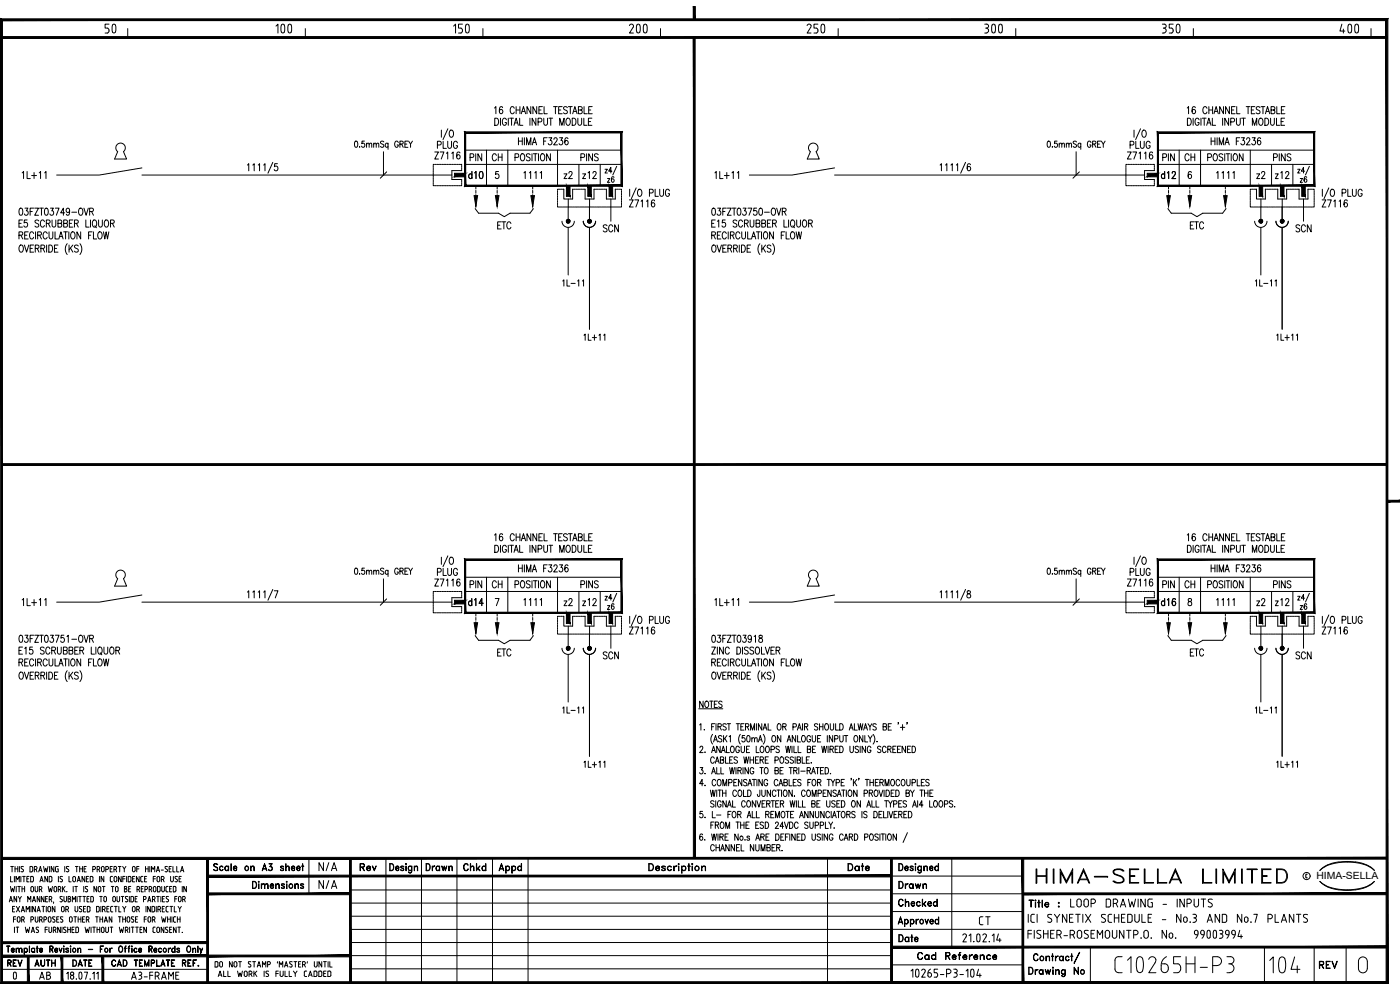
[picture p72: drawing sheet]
<svg xmlns="http://www.w3.org/2000/svg" width="420mm" height="297mm" viewBox="0 0 420 297" stroke-linecap="round" stroke-linejoin="round" font-family="sans-serif">
<defs><g id="words">
<g font-size="11.9">
<text x="26.5" y="13.4">50</text>
<text x="77.3" y="13.4">100</text>
<text x="132.6" y="13.4">150</text>
<text x="183.8" y="13.4">200</text>
<text x="239.2" y="13.4">250</text>
<text x="290.3" y="13.4">300</text>
<text x="345.7" y="13.4">350</text>
<text x="397.2" y="13.4">400</text>
</g>
<text font-size="10.1" x="3.2" y="297">0</text>
<text font-size="7.9" x="310.1" y="266.3">HIMA-SELLA LIMITED</text>
<g font-size="5.7">
<text x="94.9" y="262.5">N/A</text>
<text x="94.9" y="267.8">N/A</text>
<text x="320.3" y="273.4">LOOP DRAWING - INPUTS</text>
<text x="293.2" y="278.7">CT</text>
</g>
<g font-size="5.3">
<text x="130.5" y="45.9">PLUG</text>
<text x="338.3" y="45.9">PLUG</text>
<text x="129.5" y="49">Z7116</text>
<text x="146.8" y="49.4">CH</text>
<text x="337.6" y="49">Z7116</text>
<text x="354.9" y="49.4">CH</text>
<text x="5.6" y="54.7">1L+11</text>
<text x="139.7" y="54.7">d10</text>
<text x="168.3" y="54.7">z2</text>
<text x="173.9" y="54.7">z12</text>
<text x="347.8" y="54.7">d12</text>
<text x="376.4" y="54.7">z2</text>
<text x="381.7" y="54.7">z12</text>
<text x="148.5" y="69.8">ETC</text>
<text x="180.3" y="70.9">SCN</text>
<text x="356.3" y="69.8">ETC</text>
<text x="388.1" y="70.9">SCN</text>
<text x="130.5" y="173.9">PLUG</text>
<text x="338.3" y="173.9">PLUG</text>
<text x="129.5" y="177.1">Z7116</text>
<text x="146.8" y="177.4">CH</text>
<text x="337.6" y="177.1">Z7116</text>
<text x="354.9" y="177.4">CH</text>
<text x="139.7" y="183.1">d14</text>
<text x="168.3" y="183.1">z2</text>
<text x="173.9" y="183.1">z12</text>
<text x="347.8" y="183.1">d16</text>
<text x="376.4" y="183.1">z2</text>
<text x="381.7" y="183.1">z12</text>
<text x="188" y="191.6">Z7116</text>
<text x="395.8" y="191.6">Z7116</text>
<text x="148.5" y="197.9">ETC</text>
<text x="356.3" y="197.9">ETC</text>
<text x="180.3" y="199">SCN</text>
<text x="388.1" y="199">SCN</text>
<text x="107.2" y="262.5">Rev</text>
<text x="127" y="262.5">Drawn</text>
<text x="138.3" y="262.5">Chkd</text>
<text x="253.6" y="262.5">Date</text>
<text x="268.8" y="267.8">Drawn</text>
<text x="268.8" y="273">Checked</text>
<text x="268.8" y="283.6">Date</text>
<text x="274.5" y="289.3">Cad Reference</text>
<text x="395.1" y="291.7">REV</text>
<text x="10.9" y="294.9">AB</text>
<text x="38.5" y="294.9">A3-FRAME</text>
</g>
<g font-size="4.9">
<text x="181.3" y="56.1">z6</text>
<text x="393.3" y="56.1" transform="rotate(-90 393.3 56.1)">z6</text>
<text x="181.3" y="184.1">z6</text>
<text x="393.3" y="184.1" transform="rotate(-90 393.3 184.1)">z6</text>
<text x="1.4" y="291">REV</text>
<text x="9.5" y="291">AUTH</text>
<text x="20.8" y="291">DATE</text>
</g>
<text font-size="3" x="395.1" y="263.8">HIMA-SELLA</text>
</g></defs>
<!-- layer: 00-DRG_FRAME -->
<g fill="none" stroke="#000" stroke-width=".3">
<path d="M3.2 260h.8M3.6 260v1.6M4.5 260v1.6M5.3 260v1.6M5.8 260v1.6M13.1 260l.3 1.6 .3-1.1 .4 1.1 .3-1.6M14.9 260v1.6M16.2 260v1.6l-.8-1.6v1.6M17 260l-.3 .3v1.1l.3 .2M17 260h.5M19.4 260v1.6M22.6 260h.8"/>
<path d="M23 260v1.6M23.9 260v1.6M24.7 260v1.6M25.9 260h-.7v1.6h.7M28.2 260l.5 .4-.5 .5M28.3 260h-.5v1.6M33.7 260h-.6v1.6h.6M35.5 260h.8M35.9 260v1.6M36.8 260l.5 .7v.9M37.8 260l-.5 .7M41.7 260h-.7v1.6"/>
<path d="M43.7 260v1.6M44.5 260v1.6M45 260v1.6M51.4 260h-.6v1.6h.6M51.9 260v1.6h.7M53 260v1.6h.7M64.3 259.2l.6-.1 .4 .3-.4-.2-.7 .2 .1 .4 .8 .4 .2 .4v.3l-.4 .3-.8-.3 .5 .2 .7-.2-.2-.6-.9-.5zM66.1 259.9l.5-.1 .2 .4-.2-.3a.59 .59 0 0 0-.6 .7 .59 .59 0 0 0 .8 .5l.1-.2a.66 .66 0 0 1-1 0 .66 .66 0 0 1 .2-1zM67.7 259.9l.5-.1 .3 .3-.3-.2a.6 .6 0 0 0-.7 .6 .6 .6 0 0 0 .7 .6l.3-.2a.66 .66 0 0 1-1 0 .66 .66 0 0 1 .2-1zM68.5 259.8l.1 1.4zM69.3 259.1l.1 2.1zM75.2 259.8l.1 1.4z"/>
<path d="M75.6 259.9h.6l.1 1.3-.2-1.2-.3-.1-.5 .3zM79.4 259.1l.7 2.1-.7-1.8-.7 1.8zM81.1 259.9a.65 .65 0 0 1 .7 .5 .65 .65 0 0 1-.5 .8 .65 .65 0 0 1-.8-.4l.2 .3a.66 .66 0 0 0 1-.4M81.6 259.2l-.9-.1h1l-.6 .9M81.6 259.1l-.6 .9 .5 .1 .2 .3M84.3 259.9v.4M85 259.9l.1 .2-.3-.3-.6 .3 .8 .6M85.7 259.1l.1 2.1zM86.1 259.9h.6l.1 1.3-.2-1.2-.3-.1-.5 .3zM90.5 259.8l.6 .1zM90.8 259.1l.1 2.1zM92.7 257.5v10.7"/>
<path d="M115.8 257.5v37.3M117 259.1a1.08 1.08 0 0 1 1.2 1.1 1.08 1.08 0 0 1-1.2 1zM117.1 259.2a.97 .97 0 0 1 1 1 .97 .97 0 0 1-1 .9zM120.4 259.9v.4M121 259.9l.2 .2-.3-.3-.7 .3 .9 .6M121.7 259.2l.2-.1 .1 .2-.2 .1zM121.8 259.2h.1M121.8 259.8l.1 1.4zM122.7 259.9l.5-.1 .3 .3-.3-.2a.6 .6 0 0 0-.6 .6 .6 .6 0 0 0 .6 .6l.3-.2a.66 .66 0 0 1-1 0 .66 .66 0 0 1 .2-1zM123.5 259.8l.1 1.6-.2 .5-.5 .1-.3-.4 .4 .3 .4-.3zM124.3 259.8l.1 1.4zM124.7 259.9h.6v1.3l-.1-1.2-.4-.1-.4 .3z"/>
<path d="M126.5 257.5v37.3M137.1 257.5v37.3M147.8 257.5v37.3M150.5 259.1l.7 2.1-.7-1.8-.7 1.8zM151.8 259.8l.1 2.2zM152 259.9a.64 .64 0 0 1 .9 .3 .64 .64 0 0 1-.2 .8 .64 .64 0 0 1-.8-.1l.3 .2a.6 .6 0 0 0 .7-.6 .6 .6 0 0 0-.7-.6l-.3 .2zM153.6 259.8l.1 2.2zM153.9 259.9a.65 .65 0 0 1 .8 .3 .65 .65 0 0 1-.1 .8 .65 .65 0 0 1-.9-.1l.4 .2a.6 .6 0 0 0 .6-.6 .6 .6 0 0 0-.6-.6l-.4 .2zM156.4 259.1l.1 2.1zM158.5 257.5v37.3M194.7 259.1h.7a1.14 1.14 0 0 1 .8 1.1 1.14 1.14 0 0 1-.8 1h-.7zM194.8 259.2a1.04 1.04 0 0 1 1.2 .6 1.04 1.04 0 0 1-.3 1.2l-.9 .1z"/>
<path d="M198.8 259.9v.4M199.5 259.9l.2 .2-.4-.3-.7 .3 1 .6M202.2 259.8l.1 1.4zM203.5 259.2l.2-.1 .1 .2-.2 .1zM203.6 259.2h.1M203.6 259.8l.1 1.4zM204.6 259.8l.1 2.2zM204.9 259.9a.68 .68 0 0 1 .9 .3 .68 .68 0 0 1-.2 .9 .68 .68 0 0 1-.9-.2l.4 .2a.61 .61 0 0 0 .7-.6 .61 .61 0 0 0-.7-.6l-.4 .2zM206.4 259.8l.7 .1zM206.7 259.1l.1 2.1zM207.6 259.2l.2-.1 .1 .2-.2 .1zM207.7 259.2h.1"/>
<path d="M207.7 259.8l.1 1.4zM210.5 259.8l.2 1.4zM248.3 257.5v37.3M269.7 259.1a1.08 1.08 0 0 1 1.3 1.1 1.08 1.08 0 0 1-1.3 1zM269.8 259.2a.97 .97 0 0 1 1.1 1 .97 .97 0 0 1-1.1 .9zM273.3 259.9v.4M273.9 259.9l.2 .2-.4-.3-.6 .3 .9 .6M274.7 259.1l.1 .3zM274.7 259.2h.1M274.7 259.8l.1 1.4zM275.7 259.9l.4-.1 .4 .3-.4-.2a.6 .6 0 0 0-.6 .6 .6 .6 0 0 0 .6 .6l.4-.2a.66 .66 0 0 1-1.1 0 .66 .66 0 0 1 .3-1zM276.5 259.8v1.8l-.7 .4-.3-.4 .4 .3 .5-.3z"/>
<path d="M277.3 259.8v1.4zM277.6 259.9h.6l.1 1.3-.1-1-.2-.3-.7 .3zM281.6 259.1l.1 2.1zM285.6 257.5v26.7M409.3 259.3a15.5 15.5 0 0 0-12.7 1.5l-.5 .4a8.5 8.5 0 0 1 5.7-2.6 14.6 14.6 0 0 1 8.6 1l2.1 1.6-1.5-1.1-1.7-.8M2.8 270.6l.5-1.6 .4 1.6M2.9 270.1h.7M3.1 266l.4 1.6 .3-1.1 .3 1.1 .3-1.6M3.2 263v1.6h.6M3.8 272.7h.5M4 275.8h.7M4.3 263v1.6"/>
<path d="M4.3 278.2v1.6M4.4 272h-.6v1.6h.6M4.5 260.7h.8M4.7 275.1h-.7v1.6M4.8 264.6v-1.6l.5 .9 .5-.9v1.6M4.8 278.2h.8M4.9 266v1.6M4.9 272l1 1.6M5 269v1.6l-.8-1.6v1.6M5.2 278.2v1.6M5.3 266h.8M5.4 275.1l.6 .2v1.2a.41 .41 0 0 1-.5 .2 .41 .41 0 0 1-.3-.5z"/>
<path d="M5.5 269l.4 .7v.9M5.7 266v1.6M5.9 272l-1 1.6M6.3 263v1.6M6.4 273.6l.5-1.6 .5 1.6M6.4 269l-.5 .7M6.5 260.6l.4 .3a.43 .43 0 0 1 0 .6 .43 .43 0 0 1-.6 0M6.5 276l.7-.3-.1-.6h-.6v1.6M6.5 273.1h.7M6.6 266v1.6M6.6 266.7h.8M6.8 263h.8"/>
<path d="M7 276l.3 .7M7 260h-.6l.1 .6M7.2 263v1.6M7.4 266v1.6M7.6 278.2l.3 1.6 .3-1.1 .4 1.1 .3-1.6M7.9 273.6v-1.6l.4 .9 .5-.9v1.6M8.1 263.7h.5M8.3 270.6v-1.6l.5 .9 .4-.9v1.6M8.7 263h-.6v1.6h.6M9.3 276l.7-.3-.1-.6h-.6v1.6M9.3 272v1.6M9.4 279.8l.5-1.6 .5 1.6"/>
<path d="M9.5 266l.5 .2v1.2a.37 .37 0 0 1-.3 .2 .37 .37 0 0 1-.4-.2v-1zM9.5 261.6l.3-.2v-1.1l-.2-.3h-.6v1.6h.5M9.5 279.4h.7M9.7 270.6l.5-1.6 .5 1.6M9.9 270.1h.6M10 263.3l-.2-.3h-.6v1.6l.6-.1 .2-.3M10 263.3v.9M10.3 260.9l.8-.3-.2-.6h-.6v1.6M10.5 266l.1 1.4a.37 .37 0 0 0 .3 .2 .37 .37 0 0 0 .4-.2v-1.4M10.6 275.1v1.4a.41 .41 0 0 0 .5 .2 .41 .41 0 0 0 .3-.5v-1.1M10.6 272v1.6l-.8-1.6v1.6M10.8 260.9l.3 .7"/>
<path d="M10.9 278.3v.4l.5 .4a.42 .42 0 0 1 .1 .6 .42 .42 0 0 1-.7 0M10.9 278.3h.7M11.1 273.6l.5-1.6 .5 1.6M11.3 273.1h.6M11.6 261.6l.5-1.6 .5 1.6M11.8 261.1h.6M11.8 266.9l.7-.2-.1-.7h-.6v1.6M11.9 276h.4M11.9 269v1.6l-.7-1.6v1.6M12 264.6l.5-1.6 .5 1.6M12.1 264.1h.7M12.3 275l.4 .5-.4 .5"/>
<path d="M12.3 275.1h-.4v1.6M12.3 266.9l.3 .7M12.4 276l.3 .7M12.6 272h.8M13 272v1.6M13.2 276l.7-.3-.1-.6h-.6v1.6M13.2 269v1.6l-.8-1.6v1.6M13.5 278.9h.7M13.7 269.7h.4M13.9 272v1.6M14.2 278.2h-.7v1.6M14.3 263v1.6l-.8-1.6v1.6"/>
<path d="M14.3 269h-.6v1.6h.6M14.4 273.1v.3a.41 .41 0 0 0 .5 .2 .41 .41 0 0 0 .3-.5M14.4 272.4v-.2a.41 .41 0 0 1 .5-.2 .41 .41 0 0 1 .3 .4M14.4 272.4v.7M14.5 266l.3 1.6 .3-1.1 .3 1.1 .3-1.6M14.7 275.1l.5 .2v1.2a.41 .41 0 0 1-.4 .2 .41 .41 0 0 1-.3-.5zM14.7 278.2v1.4a.41 .41 0 0 0 .5 .2 .41 .41 0 0 0 .3-.4v-1.2M14.8 269.9l.7-.3-.1-.6h-.6v1.6M15.2 272.4v.7M15.2 269.9l.4 .7M15.6 263.3l-.2-.3h-.6v1.6l.6-.1 .2-.3M15.6 263.3v.9"/>
<path d="M16 279.1h.4M16.1 270.6l-.1 .4M16.4 278.2l.4 .4-.4 .5M16.4 278.2h-.4v1.6M16.4 266l.5 .2v1.2a.37 .37 0 0 1-.3 .2 .37 .37 0 0 1-.3-.2l-.1-1zM16.5 272v1.6l-.8-1.6v1.6M16.5 279.1l.3 .7M16.5 275.1h-.4l-.3 .2v.3l.6 .4a.42 .42 0 0 1 0 .6 .42 .42 0 0 1-.6 0M17 275.8h.5M17.2 260.7h.3v.9h-.5M17.5 266.9l.7-.2-.1-.7h-.6v1.6M17.5 263v1.6"/>
<path d="M17.7 275.1h-.7v1.6h.7M17.9 266.9l.4 .7M18 270.5l.4 .1M18 264.5l.4 .1M18.1 278.2v1.6l-.8-1.6v1.6M18.4 273.1l.1 .3a.41 .41 0 0 0 .5 .2 .41 .41 0 0 0 .3-.5M18.5 273.1v-.9a.41 .41 0 0 1 .5-.2 .41 .41 0 0 1 .3 .4v.7M18.6 278.2v1.6M18.7 269h-.4l-.3 .2 .1 .3 .6 .6-.3 .5M18.7 276a.42 .42 0 0 1 .1 .6 .42 .42 0 0 1-.7 0M18.7 266v1.6M18.8 263l-.5-.1-.3 .3 .1 .3 .6 .6-.3 .5"/>
<path d="M18.9 275.1h-.5l-.2 .2v.3l.5 .4M19 266.6l.5 1M19.2 269v1.4a.37 .37 0 0 0 .4 .2 .37 .37 0 0 0 .3-.2l.1-1.4M19.3 278.8l.4 .3a.43 .43 0 0 1 0 .6 .43 .43 0 0 1-.6 0M19.5 266l-.8 .9M19.7 272.9l.8-.3-.1-.6h-.7v1.6M19.8 278.3h-.7l.1 .5M20.1 267.5h.1M20.1 260.6l.4 .3a.42 .42 0 0 1 .1 .6 .42 .42 0 0 1-.7 0M20.2 272.9l.4 .7M20.3 278.2v1.6M20.3 278.9h.8"/>
<path d="M20.4 269.7l.7-.2-.1-.5h-.6v1.6h.4M20.7 260h-.7l.1 .6M20.7 263v1.6h.7M20.8 269.7l.4 .4-.4 .5M21 275.1l.6 .2v1.2a.41 .41 0 0 1-.5 .2 .41 .41 0 0 1-.3-.5zM21.1 278.2v1.6M21.6 278.9h.5M21.7 270.6v-1.6l.5 .9 .5-.9v1.6M21.8 264.1l.1 .3a.41 .41 0 0 0 .5 .2 .41 .41 0 0 0 .3-.5M21.8 264.1l.1-.9a.41 .41 0 0 1 .5-.2 .41 .41 0 0 1 .3 .4v.7M22 266v1.6M22.2 275.1h.8"/>
<path d="M22.3 278.2h-.7v1.6h.7M22.4 266h.8M22.5 273.1l.1 .3a.41 .41 0 0 0 .5 .2 .41 .41 0 0 0 .2-.5M22.5 272v1.1M22.6 275.1v1.6M22.8 266v1.6M23.1 269v1.6M23.2 264.6l.4-1.6 .5 1.6M23.2 278.2l.3 .1 .1 1.1M23.2 278.2h-.4v1.6h.6l.2-.4M23.3 264.1h.7M23.3 272v1.1"/>
<path d="M23.5 275.1v1.6M23.5 275.8h.8M23.6 269h.8M23.9 260.7h.8M24 269v1.6M24.3 275.1v1.6M24.6 272h-.5l-.3 .2 .1 .3 .5 .4a.43 .43 0 0 1 .1 .6 .43 .43 0 0 1-.7 0M24.8 275.8h.5M24.9 269h.8M25.1 272.7h.4M25.1 266v1.6M25.2 260.7h.5"/>
<path d="M25.3 269v1.6M25.4 275.1h-.6v1.6h.6M25.4 263v1.6l-.8-1.6v1.6M25.5 278.2l.4 1.6 .3-1.1 .3 1.1 .3-1.6M25.6 267.5l.4 .1M25.7 272h-.6v1.6h.6M25.9 276l.8-.3-.2-.6h-.6v1.6M25.9 263.7h.5M26.1 269.7h.5M26.1 266.9l.2 .4-.3 .3M26.3 266h-.4l-.3 .2v.3l.6 .4M26.4 276l.3 .7"/>
<path d="M26.6 263h-.7v1.6h.7M26.7 273.6l.3-.4v-1.1l-.8-.1v1.6h.5M26.8 269h-.7v1.6h.7M27.3 278.2v1.6M27.8 278.2h.8M27.8 260.9h.5M27.9 263.3l-.2-.3h-.6v1.6l.7-.2 .1-1.1M28 269.3l-.1-.3h-.7v1.6h.7l.1-.4M28 269.3v.9M28.2 278.2v1.6M28.7 275.1h.8M29 266v1.6l-.8-1.6v1.6"/>
<path d="M29.1 275.1v1.6M29.1 278.2v1.6M29.1 278.9h.8M29.1 260.9l.8-.3-.2-.6h-.6v1.6M29.5 273.6l.3-.4-.1-1.1-.7-.1v1.6h.5M29.6 260.9l.4 .7M29.7 266l.5 .2v1.2a.37 .37 0 0 1-.3 .2 .37 .37 0 0 1-.4-.2v-1zM29.8 263v1.6M29.9 269h.8M29.9 278.2v1.6M30 275.1v1.6M30 275.8h.8"/>
<path d="M30.3 272v1.6M30.3 269v1.6M30.4 278.6l.1-.2a.39 .39 0 0 1 .3-.2 .39 .39 0 0 1 .4 .2v1.2a.41 .41 0 0 1-.5 .2 .41 .41 0 0 1-.3-.4M30.4 261.1l.1 .3a.41 .41 0 0 0 .5 .2 .41 .41 0 0 0 .3-.5M30.4 278.6v.8M30.5 261.1v-.9a.41 .41 0 0 1 .5-.2 .41 .41 0 0 1 .3 .4v.7M30.7 266h.8M30.8 272.9h.4M30.8 275.1v1.6M31.1 266v1.6M31.2 263v1.6l-.9-1.6v1.6M31.2 269.4v-.2a.37 .37 0 0 1 .3-.2 .37 .37 0 0 1 .4 .2v1.2a.37 .37 0 0 1-.4 .2 .37 .37 0 0 1-.3-.2v-.3"/>
<path d="M31.2 272l.4 .4-.4 .5M31.2 272h-.4v1.6M31.2 269.4v.7M31.3 272.9l.3 .7M31.3 276.7l.5-1.6 .5 1.6M31.5 276.3h.6M31.7 278.2l.1 1.4a.41 .41 0 0 0 .4 .2 .41 .41 0 0 0 .3-.4l.1-1.2M31.8 260.9l.7-.3-.1-.6h-.6v1.6M32.1 272.7h.5M32.7 272h-.6v1.6h.6M33 278.2h.8M33.1 260.7h.4"/>
<path d="M33.1 263.3v1.1l.7 .2M33.2 273.2l.3 .4M33.2 272.3v.9M33.4 266h.8M33.4 278.2v1.6M33.5 273.6h.4M33.6 275.1v1.6l-.8-1.6v1.6M33.8 263h-.5l-.2 .3M33.8 266v1.6M33.9 272h-.5l-.2 .3M34 269l.6 .2v1.2a.37 .37 0 0 1-.4 .2 .37 .37 0 0 1-.3-.2l-.1-1zM34.2 260.9l.8-.3-.2-.6h-.6v1.6"/>
<path d="M34.2 264.1l.1 .3a.41 .41 0 0 0 .5 .2 .41 .41 0 0 0 .3-.5M34.2 264.1l.1-.9a.41 .41 0 0 1 .5-.2 .41 .41 0 0 1 .3 .4v.7M34.4 272h.8M34.7 260.9l.3 .7M34.8 272v1.6M35.1 269l.1 1.4a.37 .37 0 0 0 .3 .2 .37 .37 0 0 0 .3-.2l.1-1.4M35.4 266.4v-.2a.37 .37 0 0 0-.4-.2 .37 .37 0 0 0-.3 .2v1.2a.37 .37 0 0 0 .3 .2 .37 .37 0 0 0 .4-.2v-.3M35.5 266.4v.8M35.5 275.1h.8M35.7 272v1.6h.6M35.8 278.2l.3 1.6 .4-1.1 .3 1.1 .3-1.6M35.9 275.1v1.6"/>
<path d="M36.4 263v1.6l-.8-1.6v1.6M36.4 269h.8M36.8 269v1.6M36.8 272l.5 .7v.9M36.8 275.1v1.6M36.8 275.8h.9M36.9 263.7h.6M37.3 266l.7 .1v.4l-.3 .2 .4 .4-.4 .5h-.4zM37.3 266.7h.4M37.5 263h-.6v1.6M37.6 279.1l.8-.2-.2-.7h-.6v1.6M37.6 270.5l.4 .1"/>
<path d="M37.7 275.1v1.6M37.8 272l-.5 .7M38 263v1.6M38.1 279.1l.3 .7M38.3 275.1l.6 .2v1.2a.41 .41 0 0 1-.5 .2 .41 .41 0 0 1-.3-.5zM38.3 269h-.4l-.3 .2 .1 .3 .6 .6-.3 .5M38.6 266.7h.5M38.8 269v1.6M38.9 278.2v1.6M39.2 266h-.6v1.6h.6M39.3 269l.7 .1-.1 1.5h-.6zM39.3 263.3l-.2-.3h-.6v1.6l.8-.2v-1.1"/>
<path d="M39.4 278.2h.8M39.7 261.1l.1 .3a.41 .41 0 0 0 .5 .2 .41 .41 0 0 0 .3-.5M39.7 273.1l.1 .3a.41 .41 0 0 0 .5 .2 .41 .41 0 0 0 .3-.5M39.7 273.1l.1-.9a.41 .41 0 0 1 .5-.2 .41 .41 0 0 1 .3 .4v.7M39.8 261.1v-.9a.41 .41 0 0 1 .5-.2 .41 .41 0 0 1 .3 .4v.7M39.8 263.7h.5M39.8 278.2v1.6M40.2 275.1h-.5l-.3 .2 .1 .3 .5 .4a.42 .42 0 0 1 .1 .6 .42 .42 0 0 1-.7 0M40.4 263h-.6v1.6h.6M40.6 269.7h.4M40.7 275.8h.4M40.7 278.2h.8"/>
<path d="M41 272.9l.8-.3-.2-.6h-.6v1.6M41 260.7h.7M41.1 278.2v1.6M41.1 266.9h.4M41.2 269h-.6v1.6h.6M41.3 275.1h-.6v1.6h.6M41.5 266l.4 .4-.4 .5M41.5 266h-.4v1.6M41.5 272.9l.3 .7M41.6 266.9l.3 .7M41.8 263v1.6l-.9-1.6v1.6M42 278.9h.5"/>
<path d="M42.2 263.3l.1 1.1 .6 .2M42.4 266.7h.5M42.7 278.2h-.7v1.6h.7M42.9 263h-.5l-.2 .3M43 266h-.6v1.6h.6M43.1 269.9l.7-.3-.1-.6h-.6v1.6M43.3 275.8h.6M43.4 263.7h.5M43.5 266.9l.7-.2-.1-.7h-.6v1.6M43.7 260.7h.8M43.8 272v1.6M43.9 275.1h-.6v1.6"/>
<path d="M44 278.2v1.6l-.8-1.6v1.6M44 263h-.6v1.6h.6M44.3 270.6l.5-1.6 .5 1.6M44.5 270.1h.6M44.6 275.1l.6 .2v1.2a.41 .41 0 0 1-.5 .2 .41 .41 0 0 1-.3-.5zM44.8 266.9l.7-.2-.2-.7h-.5v1.6M45.1 272v1.6l-.8-1.6v1.6M45.2 266.9l.4 .7M45.5 261.6v-1.6l.5 .9 .4-.9v1.6M45.7 276l.8-.3-.2-.6h-.6v1.6M45.8 269.9l.7-.3-.1-.6h-.6v1.6M45.9 279.4l.2 .4h.5"/>
<path d="M46 263.7h.7M46.1 273.6l.3-.4v-1.1l-.8-.1v1.6h.5M46.2 276l.3 .7M46.2 266l.5 .2v1.2a.37 .37 0 0 1-.3 .2 .37 .37 0 0 1-.3-.2l-.1-1zM46.2 269.9l.3 .7M46.2 278.2l-.3 .3v.9M46.2 278.2h.4M46.7 263h-.7v1.6M46.9 272v1.6M46.9 261.6l.5-1.6 .5 1.6M47 269h.8M47.1 261.1h.6"/>
<path d="M47.1 264.1l.1 .3a.41 .41 0 0 0 .5 .2 .41 .41 0 0 0 .2-.5M47.1 264.1l.1-.9a.41 .41 0 0 1 .5-.2 .41 .41 0 0 1 .2 .4v.7M47.3 278.2l.5 .2v1.2a.41 .41 0 0 1-.5 .2 .41 .41 0 0 1-.2-.4zM47.4 272.9l.8-.3-.2-.6h-.6v1.6M47.4 269v1.6M47.9 272.9l.3 .7M48 266.3l-.1-.3h-.6v1.6l.6-.1 .1-.3M48.1 266.3v.9M48.3 269v1.6M48.4 261.1h.6M48.4 263.9l.8-.3-.1-.6h-.7v1.6M48.5 275.1l.3 1.6 .3-1.1 .4 1.1 .3-1.6"/>
<path d="M48.5 266l.1 1.4a.37 .37 0 0 0 .3 .2 .37 .37 0 0 0 .4-.2v-.3M48.7 272.7h.5M48.7 269.7h.5M48.9 263.9l.4 .7M49.2 278.2v1.6l-.8-1.6v1.6M49.3 266v1.2M49.4 272h-.7v1.6h.7M49.4 269h-.7v1.6h.7M49.7 260.6l.4 .3a.42 .42 0 0 1 .1 .6 .42 .42 0 0 1-.7 0M49.8 270.5l.4 .1M49.9 269h.7M49.9 269v.5l.7 .6-.3 .5"/>
<path d="M50.2 272l-.3 .1-.1 1.1 .4 .4M50.2 272h.3M50.2 273.6h.3M50.2 279.1a.42 .42 0 0 1 .1 .6 .42 .42 0 0 1-.6 0M50.2 260h-.6l.1 .6M50.3 275.1v1.6M50.3 275.8h.8M50.4 278.3l-.4-.1-.3 .2v.3l.5 .4M50.4 266h-.4l-.2 .3v1.1l.6 .2M50.8 260.7h.4M50.9 266.7h.5M50.9 278.9h.5"/>
<path d="M51 272h.8M51.1 275.1v1.6M51.2 264.1l.1 .3a.41 .41 0 0 0 .4 .2 .41 .41 0 0 0 .3-.5M51.2 263v1.1M51.4 272v1.6M51.5 266h-.6v1.6h.6M51.5 278.2h-.6v1.6h.6M51.6 275.1v1.6M52 266l.7 .1-.1 1.4-.6 .1zM52 263v1.1M52.3 272v1.6h.6M52.4 275l-.3 .2v1.1l.3 .4"/>
<path d="M52.4 276.7h.3M52.4 275.1h.3M52.5 269.7h.6M52.5 264.5l.4 .1M52.9 278.2v1.6l-.9-1.6v1.6M53.1 269h-.6v1.6M53.2 263l-.4-.1-.3 .3 .1 .3 .6 .6-.3 .5M53.2 275.1v1.6M53.2 275.8h.8M53.3 278.2h.9M53.4 272l.5 .7v.9M53.7 278.2v1.6"/>
<path d="M53.7 263.7h.5M53.7 269l.6 .2v1.2a.37 .37 0 0 1-.4 .2 .37 .37 0 0 1-.3-.2v-1zM54 275.1v1.6M54.2 261.6l.5-1.6 .5 1.6M54.4 261.1h.6M54.4 263h-.7v1.6h.7M54.4 272l-.5 .7M54.7 279.8h.1M54.7 266v1.6M54.8 269.9l.8-.3-.2-.6h-.6v1.6M55.3 269.9l.3 .7M55.9 266v1.6l-.7-1.6v1.6"/>
<path d="M70.1 260.4h.9l-.3-.5a.59 .59 0 0 0-.6 .7 .59 .59 0 0 0 .8 .5l.2-.2a.61 .61 0 0 1-.9 .1 .61 .61 0 0 1-.1-.9 .61 .61 0 0 1 .9-.1l.1 .5h-1M75.8 264.4a1.08 1.08 0 0 1 1.2 1.1 1.08 1.08 0 0 1-1.2 1.1zM75.9 264.5a.97 .97 0 0 1 1.1 1 .97 .97 0 0 1-1.1 1zM77.6 264.4l.2 .1-.1 .2zM77.6 264.5h.1M77.6 265.1l.1 1.5zM78.4 265.1l.1 1.5zM78.8 265.2h.6l.1 1.4-.2-1.2-.3-.2-.5 .4zM78.9 260.7h1M79 260.6h.8M79.7 265.2h.7l.1 1.4-.2-1.2-.4-.2-.4 .4zM80.6 260.9l.3 .2"/>
<path d="M81.2 265.8h.8v-.4a.57 .57 0 0 0-.9 .5 .57 .57 0 0 0 .9 .5l.1-.1a.62 .62 0 0 1-.8 0 .62 .62 0 0 1-.1-.8 .62 .62 0 0 1 .8-.1l.1 .5h-.9M81.3 260l.4 .5-.4 .6M82.7 265.1l.1 1.5zM83.1 265.2h.6l.1 1.4-.2-1.2-.3-.2-.5 .4zM84.2 261.1h.8M84.2 260.2l.9 .6-.3 .4-.6-.3 .1 .2M84.2 260h.8M84.5 266.4h.8M84.5 265.6l.8 .4 .1 .3a.51 .51 0 0 1-.5 .3 .51 .51 0 0 1-.5-.3l.2 .2M84.5 265.4h.8M84.6 265.2v.4M85 260.6v.5"/>
<path d="M85.2 265.2l.2 .3a.51 .51 0 0 0-.5-.4 .51 .51 0 0 0-.5 .4l.9 .6M85.2 266v.5M86 264.4l.1 .3-.2-.1zM86 264.5h.1M86 265.1l.1 1.5zM87.5 260.4h.9l-.3-.5a.58 .58 0 0 0-.6 .7 .58 .58 0 0 0 .8 .5l.2-.2a.61 .61 0 0 1-.9 .1 .61 .61 0 0 1-.1-.9 .61 .61 0 0 1 .9-.1l.1 .5h-1M88.5 265.1l.1 1.5zM88.8 265.2h.7l.1 1.4-.2-1.2-.4-.2-.4 .4zM89.1 260.4h.9l-.3-.5a.58 .58 0 0 0-.6 .7 .58 .58 0 0 0 .8 .5l.2-.2a.61 .61 0 0 1-.9 .1 .61 .61 0 0 1-.1-.8 .61 .61 0 0 1 .9-.2l.1 .5h-1M90.3 266.4h.7M90.3 265.6l.7 .4 .1 .3a.52 .52 0 0 1-.4 .3 .52 .52 0 0 1-.5-.3l.1 .2M90.3 265.4h.7"/>
<path d="M90.3 265.2v.4M91 265.2l.1 .3a.52 .52 0 0 0-.4-.4 .52 .52 0 0 0-.5 .4l.8 .6M91 266v.5M105.2 267h162.3M105.2 271h162.3M105.2 274.9h162.3M105.2 278.9h162.3M118.8 260.4h.9l-.3-.5a.57 .57 0 0 0-.6 .7 .57 .57 0 0 0 .8 .4l.1-.1a.61 .61 0 0 1-.8 .1 .61 .61 0 0 1-.1-.8 .61 .61 0 0 1 .9-.2v.5h-.9M120.3 261h.8M120.3 260.2l.9 .6-.3 .4-.7-.3 .2 .2M120.3 260h.8M121 260.6v.5"/>
<path d="M149.9 260.7h1.1M150 260.6h.9M155.4 260.1l.4-.3 .6 .3-.3-.2a.6 .6 0 0 0-.7 .6 .6 .6 0 0 0 .7 .6l.3-.2a.65 .65 0 0 1-.9 .2 .65 .65 0 0 1-.1-1zM196.8 260.4h1l-.1-.4a.58 .58 0 0 0-.8 .1 .58 .58 0 0 0 .1 .9 .58 .58 0 0 0 .8-.2l.2 .1a.67 .67 0 0 1-1.1 .2 .67 .67 0 0 1 0-1 .67 .67 0 0 1 1.1 .1v.3h-1.2M198.7 261h.9M198.7 260.2l1 .6-.4 .4-.7-.3 .2 .2M198.7 260h.9M199.5 260.6v.5M200.4 260.1l.4-.3 .7 .3-.2-.1a.58 .58 0 0 0-.8 .1 .58 .58 0 0 0 .1 .9 .58 .58 0 0 0 .8-.2l.1 .1a.7 .7 0 0 1-1 .2 .7 .7 0 0 1-.1-1zM202.4 260.1l.7-.3-.8 .6zM210.7 260.2l.5-.4 .5 .1 .1 1.3-.2-1.2-.4-.1zM267.5 262.9h39.5"/>
<path d="M267.5 268.2h39.5M267.5 273.5h39.5M267.5 278.8h39.5M269.7 276.7h1.1M269.8 276.6h.9M270.3 275.1l.7 2.1-.7-1.8-.7 1.8zM271.5 275.8v2.1zM271.6 260.4h.9l-.3-.5a.57 .57 0 0 0-.6 .7 .57 .57 0 0 0 .8 .4l.2-.1a.62 .62 0 0 1-.9 .1 .62 .62 0 0 1-.1-.8 .62 .62 0 0 1 .9-.2l.1 .5h-1M271.7 275.9a.65 .65 0 0 1 .9 .6 .65 .65 0 0 1-.9 .6l-.2-.2 .4 .2a.61 .61 0 0 0 .6-.6 .61 .61 0 0 0-.6-.6l-.4 .2zM273.2 275.8l.1 2.1zM273.2 261h.8M273.2 260.2l.9 .6-.4 .4-.6-.3 .2 .2"/>
<path d="M273.2 260h.8M273.5 275.9a.65 .65 0 0 1 .8 .6 .65 .65 0 0 1-.8 .6l-.2-.2 .3 .2a.61 .61 0 0 0 .6-.6 .61 .61 0 0 0-.6-.6l-.3 .2zM273.9 260.6v.5M274.9 275.8l.1 1.4zM275.3 275.9l.4-.1-.7 .6zM277.6 275.8l.5 1.2 .5-1.2-.5 1.4zM279 260.4h.9l-.1-.4a.56 .56 0 0 0-.8 .5 .56 .56 0 0 0 .8 .5l.2-.1a.61 .61 0 0 1-.9 .1 .61 .61 0 0 1 0-.9 .61 .61 0 0 1 .8-.1l.1 .5h-1M279.1 276.4h.9l-.1-.4a.56 .56 0 0 0-.8 .5 .56 .56 0 0 0 .8 .5l.2-.1a.61 .61 0 0 1-.8 .1 .61 .61 0 0 1-.1-.9 .61 .61 0 0 1 .8-.1l.1 .5h-1M280.6 260.1l.4-.3 .6 .3-.4-.2a.6 .6 0 0 0-.6 .6 .6 .6 0 0 0 .6 .6l.4-.2a.64 .64 0 0 1-.9 .2 .64 .64 0 0 1-.1-1zM280.9 275.9l.4-.1 .3 .3-.3-.2a.61 .61 0 0 0-.6 .6 .61 .61 0 0 0 .6 .6l.3-.2a.66 .66 0 0 1-1 0 .66 .66 0 0 1 .3-1zM281.6 275.1l.1 2.1zM308.8 270.1h1.3z"/>
<path d="M309.4 270.1v2.1l.1-2.1M310.6 270.1l.3 .1-.2 .1zM310.7 270.1h.1M310.7 270.7l.1 1.5zM311.4 270.7l.7 .2zM311.7 270.1l.1 2.1zM312.7 270.1l.1 2.1zM313.6 271.4h1.1v-.2a.56 .56 0 0 0-.9-.2 .56 .56 0 0 0 0 .9 .56 .56 0 0 0 .9-.1 .65 .65 0 0 1-1.1 .1 .65 .65 0 0 1 .3-1h.7l.2 .6h-1.2M317.6 270.9l.2-.2 .1 .3-.2 .1zM317.6 272l.2-.1 .1 .2zM317.7 270.9h.1M317.7 272h.1"/>
<path d="M392.3 262.3l-.4 .1v.7l.4 .3M409.3 266.3l1.7-.7 1.5-1.1a8.7 8.7 0 0 1-5.7 2.5 15 15 0 0 1-8.6-1l-2.1-1.5a10.9 10.9 0 0 0 8.2 2.5l2.5-.2 2.5-.5M.5 290.8h61.8M1.9 283.8l1.1 .1zM2.4 283.9v1.8l.1-1.8M3.4 285h.8l-.1-.4a.51 .51 0 0 0-.7 .5 .51 .51 0 0 0 .7 .5l.2-.1a.55 .55 0 0 1-.8 0 .55 .55 0 0 1 0-.7 .55 .55 0 0 1 .7-.2l.1 .5h-.9M4.8 284.5l.1 1.2zM5.1 284.6h.6l.1 1.1-.2-1.1h-.3l-.4 .2zM6 284.6h.5l.1 1.1-.1-1.1h-.3l-.4 .2zM7.2 284.5l.1 1.9zM7.5 284.6a.56 .56 0 0 1 .8 .5 .56 .56 0 0 1-1 .4l.3 .2a.55 .55 0 0 0 .6-.6 .55 .55 0 0 0-.6-.5l-.3 .1zM8.8 283.8l.1 1.9z"/>
<path d="M9.7 284.6l.3-.1 .4 .2-.4-.1a.55 .55 0 0 0-.5 .5 .55 .55 0 0 0 .5 .6l.4-.2a.59 .59 0 0 1-1 0 .59 .59 0 0 1 .3-.9zM10.4 284.5v1.2zM10.9 284.5l.5 .1zM11.1 283.8l.1 1.9zM11.9 285h.8l-.1-.4a.51 .51 0 0 0-.7 .5 .51 .51 0 0 0 .7 .5l.2-.1a.55 .55 0 0 1-.8 0 .55 .55 0 0 1-.1-.8 .55 .55 0 0 1 .8-.1l.1 .5h-.9M15 284.7l.8-.1v-.6l-.8-.1-.1 1.8v-1.9l.9 .1v.8l-.8 .1M15.4 284.8l.5 .9-.4-.9M16.5 285h.8l-.1-.4a.51 .51 0 0 0-.7 .5 .51 .51 0 0 0 .7 .5l.1-.2-.1 .3a.57 .57 0 0 1-.8-.6 .57 .57 0 0 1 .9-.5v.5h-.8M17.7 284.5l.5 1.1 .4-1.1-.4 1.2zM19.1 283.8l.1 .3zM19.1 283.9h.1M19.1 284.5l.1 1.2z"/>
<path d="M19.8 284.8l.8 .6-.3 .3-.6-.2 .2 .2M19.8 284.6h.7M19.9 284.6v.3M20 292.1l.5-.4v2.1M20.4 284.6l.2 .1-.3-.2-.6 .2 .8 .6M20.4 285.2v.5M21.1 283.9l.1-.1v.3zM21.1 283.9h.1M21.1 284.5l.1 1.2zM21.2 293.1a.48 .48 0 0 1 .4-.5 .48 .48 0 0 1 .5 .5M21.2 293.1a.5 .5 0 0 0 .5 .7 .5 .5 0 0 0 .4-.7M23.3 284.5l.1 1.2z"/>
<path d="M23.6 284.6h.6l.1 1.1-.2-1.1h-.3l-.4 .2zM23.8 291.9v1.7l.3 .2 .3-.1 .2-.5-.1-1.3M25.3 291.7h1l-.6 2.1M26.5 284.8l1.3 .1zM27.8 292.1l.5-.4v2.1M29 292.1l.5-.4v2.1M30.1 283.8h.9l-.9 .1v1.8zM30.1 284.7h.5l-.5 .1M33 284.5v1.2zM33.3 284.6l.4-.1-.7 .5zM33.7 288.3l.6-.3 .4 .5a.59 .59 0 0 0-.7-.4 .59 .59 0 0 0-.4 .6v.5a.59 .59 0 0 0 .3 .6 .59 .59 0 0 0 .6-.1l.2-.2a.63 .63 0 0 1-.7 .4 .63 .63 0 0 1-.5-.7zM35.3 289.5h1"/>
<path d="M35.4 289.4h.8M35.8 288l.7 1.9-.7-1.6-.6 1.6zM35.9 283.9l.1-.1a.96 .96 0 0 1 .9 1 .96 .96 0 0 1-.9 .9 1.21 1.21 0 0 1-.1-1.8zM35.9 284l.2-.1a.91 .91 0 0 1 .7 .9 .91 .91 0 0 1-.7 .9l-.4-.7zM37 288a.98 .98 0 0 1 1.1 1 .98 .98 0 0 1-1.1 .9zM37 288.1a.88 .88 0 0 1 1.1 .9 .88 .88 0 0 1-1.1 .8zM37.3 284.5l.5 .1zM37.7 283.9l-.2 1.8v-1.5l.4-.4-.3 .2M38.4 284.5l.5 .1zM38.8 283.9l-.2 1.8v-1.5l.4-.4-.3 .2M39.5 283.9l.2 .1-.1 .1zM39.6 283.9h.1"/>
<path d="M39.6 284.5v1.2zM40.3 288l1 .1zM40.4 284.6l.4-.1 .2 .3v-.2a.51 .51 0 0 0-.7 .5 .51 .51 0 0 0 .7 .5v-.2v.3a.62 .62 0 0 1-.8-.4 .62 .62 0 0 1 .2-.7zM40.7 288.1v1.8l.1-1.8M41.7 285h.7v-.4a.51 .51 0 0 0-.8 .5 .51 .51 0 0 0 .8 .5v-.2v.3a.57 .57 0 0 1-.8-.6 .57 .57 0 0 1 .8-.5l.1 .5h-.8M41.9 289.8v-1.7l.9-.1h-1v1.9M43.4 288l.6 1.7 .7-1.7v1.9l-.1-1.4-.6 1.4-.5-1.4-.1 1.4zM44.7 284.7l.8-.1v-.6l-.8-.1v1.8v-1.9l.9 .2-.1 .7-.8 .1M45.1 284.8l.6 .9-.5-.9M45.4 288.9l.8-.1v-.6l-.8-.1v1.8v-1.9l.9 .2-.1 .7-.8 .1M46.2 285h.8l-.1-.4a.51 .51 0 0 0-.7 .5 .51 .51 0 0 0 .7 .5l.1-.2-.1 .3a.57 .57 0 0 1-.8-.6 .57 .57 0 0 1 .9-.5l.1 .5h-.9M47 288l.1 1.8 .9 .1h-1z"/>
<path d="M47.8 284.6l.4-.1 .2 .3-.1-.2a.51 .51 0 0 0-.7 .5 .51 .51 0 0 0 .7 .5l.1-.2-.1 .3a.62 .62 0 0 1-.7-.4 .62 .62 0 0 1 .2-.7zM48.9 288l.7 1.9-.7-1.6-.7 1.6zM49.9 288l1 .1zM50.4 288.1v1.8l.1-1.8M50.5 284.5l.1 1.2zM50.8 284.6l.4-.1-.6 .5zM51.5 289.8v-1.7l.9-.1h-1v1.9M51.8 284.6l.3-.1 .4 .2-.4-.1a.55 .55 0 0 0-.5 .5 .55 .55 0 0 0 .5 .6l.4-.2a.59 .59 0 0 1-1 0 .59 .59 0 0 1 .3-.9zM52.5 283.8v1.9zM53.1 285.6h.7M53.1 284.8l.8 .6-.3 .3-.5-.2 .1 .2M53.1 284.6h.7"/>
<path d="M53.2 284.6v.3M53.8 284.6l.1 .1-.3-.2-.5 .2 .7 .6M53.8 285.2v.5M54.8 288.9l.8-.1v-.6l-.8-.1-.1 1.8v-1.9l1 .2-.1 .7-.8 .1M56.3 283.9l.2-.1a.96 .96 0 0 1 .8 1 .96 .96 0 0 1-.8 .9 1.21 1.21 0 0 1-.2-1.8zM56.3 284l.3-.1a.91 .91 0 0 1 .6 .9 .91 .91 0 0 1-.6 .9l-.5-.7zM56.4 288h1l-.9 .1v1.7l.9 .1h-1zM56.5 288.9h.4l-.4 .1M57.8 284.5l.1 1.2zM57.9 288h1l-.9 .1v1.8zM58 288.9h.5l-.5 .1M58.1 284.6h.6v1.1l-.1-1.1h-.3l-.4 .2z"/>
<path d="M59.4 283.8v1.9zM59.4 289.7l.3 .1zM59.5 289.7h.1M60.4 285.6l-.5-1.1 .5 1.2M60.7 284.5l-.7 1.9zM65.1 288.5l.3 .2v1.1M65.1 288.5h-.6v1.7l.7-.1 .2-.3M65.5 293l.5-1.6 .6 1.6M65.7 292.6h.7M65.9 289a.43 .43 0 0 1 .4-.5 .43 .43 0 0 1 .5 .5M65.9 289v.7a.43 .43 0 0 0 .4 .5 .43 .43 0 0 0 .5-.5v-.7M67.1 291.4v1.6h.8"/>
<path d="M68.4 291.4v1.6h.7M69.7 288.5v1.7l-.8-1.7v1.7M70.2 289a.43 .43 0 0 1 .4-.5 .43 .43 0 0 1 .5 .5M70.2 289v.7a.43 .43 0 0 0 .4 .5 .43 .43 0 0 0 .5-.5M71.1 289v.7M71.3 291.4l.4 1.6 .3-1.1 .4 1.1 .3-1.6M71.6 288.5h.9M72 288.5v1.7M73.3 291.8a.46 .46 0 0 1 .4-.4 .46 .46 0 0 1 .5 .4M73.3 291.8v.7a.46 .46 0 0 0 .4 .5 .46 .46 0 0 0 .5-.5v-.7M74.6 288.6v.4l.5 .4M74.6 288.6h.7"/>
<path d="M74.7 292.3h.5a.46 .46 0 0 0 .4-.5 .46 .46 0 0 0-.4-.4h-.5v1.6M75.1 289.4a.44 .44 0 0 1 .1 .7 .44 .44 0 0 1-.7 0M75.3 292.3l.3 .7M75.8 288.5h.9M76.2 291.4v1.6M76.3 288.5v1.7M76.5 292l.6 1M77.1 291.4l-.9 .9M77.2 290.2l.5-1.7 .5 1.7M77.4 289.7h.7M78.8 290.2v-1.7l.5 .9 .5-.9v1.7M79.3 291.4v1.6"/>
<path d="M79.9 291.5v.4l.6 .4M79.9 291.4h.7M80.3 289.4h.4M80.4 292.3a.44 .44 0 0 1 .1 .6 .44 .44 0 0 1-.7 0M80.7 288.5l.5 .5-.5 .4M80.7 288.5h-.4v1.7M82.8 292.1h.7M83.3 288.5l-.1 .5M83.5 291.4h-.7v1.6M83.8 290.2v-1.7l.5 .9 .6-.9v1.7M84.1 292.5a.46 .46 0 0 0 .4 .5 .46 .46 0 0 0 .5-.5M84.1 291.4v1.2"/>
<path d="M85 291.4v1.2M85.4 290.2l.5-1.7 .5 1.7M85.5 291.4v1.6h.8M85.6 289.7h.6M86.8 291.4v1.6h.7M87 288.6v.4l.5 .4M87 288.6h.7M87.5 289.4a.43 .43 0 0 1 .1 .7 .43 .43 0 0 1-.7 0M88.1 291.4l.5 .7v.9M88.2 288.5h.9M88.6 288.5v1.7M89.2 291.4l-.6 .7"/>
<path d="M89.6 289.2h.5M90.3 288.5h-.7v1.7h.7M90.8 289.4h.4M91.2 288.5l.5 .5-.5 .4M91.2 288.5h-.4v1.7M91.3 289.4l.4 .8M92.1 291.4l-.7 .1-.1 1.1 .2 .3 .6 .1M92.3 288.5l-.1 .5M92.6 293l.5-1.6 .6 1.6M92.8 292.6h.7M94.2 291.4l.9 .1v1.1l-.2 .3-.7 .1zM94.3 288.5v1.2a.43 .43 0 0 0 .5 .5 .43 .43 0 0 0 .4-.5v-1.2"/>
<path d="M95.7 291.4l.8 .1 .1 1.1-.2 .3-.7 .1zM96.6 288.5v1.7l-.9-1.7v1.7M97.1 288.5h.8M97.1 292.1h.6M97.5 288.5v1.7M97.9 291.4h-.8v1.6h.8M98.5 288.5v1.7M98.9 291.3l.3 .2 .1 1.1-.4 .4M98.9 291.4h-.5v1.6h.5M99 288.5v1.7h.7M105.2 282.8h162.3M105.2 286.7h162.3"/>
<path d="M105.2 290.7h162.3M267.5 289.5h39.5M308.7 290.2a1.09 1.09 0 0 1 1.4 1.1 1.09 1.09 0 0 1-1.4 1zM308.8 290.3a.98 .98 0 0 1 1.2 1 .98 .98 0 0 1-1.2 .9zM310.5 286.2a.64 .64 0 0 1 1 .4 .67 .67 0 0 0-.8-.4 .67 .67 0 0 0-.5 .8v.5a.67 .67 0 0 0 .6 .7 .67 .67 0 0 0 .7-.4 .7 .7 0 0 1-.8 .5 .7 .7 0 0 1-.5-.8v-.9zM310.7 290.9v1.4zM311 291l.5-.1-.8 .6zM311.9 291.2l.4-.3 .6 .3-.3-.2a.6 .6 0 0 0-.7 .6 .6 .6 0 0 0 .7 .6l.3-.2a.66 .66 0 0 1-.9 .2 .66 .66 0 0 1-.1-1zM312.9 290.9l.1 1.4zM313.7 290.9l.4 1.1 .4-1.1 .4 1.1 .4-1.1-.4 1.4-.4-1.1-.4 1.1zM313.9 286.9l.1 1.4zM314.3 287h.6l.1 1.3-.2-1.2-.3-.1-.5 .3z"/>
<path d="M315.6 286.9l.6 .1zM315.8 286.1l.1 2.2zM316 290.2l.1 .3zM316 290.3h.1M316 290.9l.1 1.4zM316.7 286.9l.1 1.4zM316.8 290.9l.1 1.4zM317.1 287l.5-.1-.8 .6zM317.1 291h.7l.1 1.3-.2-1.2-.4-.1-.4 .3zM318 287.2l.4-.3 .6 .3-.3-.2a.61 .61 0 0 0-.7 .6 .61 .61 0 0 0 .7 .6l.3-.2a.66 .66 0 0 1-.9 .1 .66 .66 0 0 1-.1-.9zM318.6 291.2l.4-.3 .6 .3-.3-.2a.61 .61 0 0 0-.7 .6 .61 .61 0 0 0 .7 .6l.3-.2a.66 .66 0 0 1-.9 .2 .66 .66 0 0 1-.1-1zM319 286.9l.1 1.4z"/>
<path d="M319.6 290.9v1.8l-.6 .4-.4-.4 .5 .3 .4-.3zM320 287l.5-.1 .3 .4-.1-.2a.57 .57 0 0 0-.9 .5 .57 .57 0 0 0 .9 .5l.1-.1a.67 .67 0 0 1-1 0 .67 .67 0 0 1 .2-1zM321.3 286.9l.6 .1zM321.6 286.1l.1 2.2zM322.3 290.2l1.3 1.8v-1.8v2.1l-1.1-1.8-.2 1.8zM324 285.7l-1.7 3.3zM327.2 284.2v10.6M379.5 284.2v10.6M394.4 284.2v10.6M404 284.2v10.6"/>
<circle cx="74" cy="260.5" r=".67"/>
<circle cx="74" cy="260.5" r=".59"/>
<circle cx="87.3" cy="265.8" r=".67"/>
<circle cx="87.3" cy="265.8" r=".59"/>
<circle cx="209.2" cy="260.5" r=".62"/>
<circle cx="209.2" cy="260.5" r=".7"/>
<circle cx="276.6" cy="276.5" r=".67"/>
<circle cx="276.6" cy="276.5" r=".59"/>
<circle cx="392.1" cy="262.8" r="1.07"/>
<circle cx="22.3" cy="285" r=".59"/>
<circle cx="22.3" cy="285.1" r=".53"/>
<circle cx="22.9" cy="293.7" r=".05"/>
<circle cx="27" cy="293.7" r=".05"/>
<circle cx="31.9" cy="285" r=".59"/>
<circle cx="31.9" cy="285.1" r=".53"/>
<circle cx="49.5" cy="285.1" r=".6"/>
<circle cx="49.5" cy="285.1" r=".53"/>
<circle cx="312.7" cy="287.5" r=".6"/>
<circle cx="312.7" cy="287.5" r=".68"/>
<circle cx="324.9" cy="291.6" r=".68"/>
<circle cx="324.9" cy="291.6" r=".6"/>
</g>
<g fill="#000" stroke="#000" stroke-width=".3">
<path d="M.5 11v.5l415.7-.5zM.5 11.5l415.7-.5v.5z"/>
<path d="M208.1 2v3.9h.5zM208.1 2h.5v3.9z"/>
<path d="M208.1 2v3.9h.5zM208.1 2h.5v3.9z"/>
<path d="M.5 139.1v.5l415.7-.5zM.5 139.6l415.7-.5v.5z"/>
<path d="M416.2 150.1v.6l4-.6zM416.2 150.7l4-.6v.6z"/>
<path d="M208.1 11.2v246.3h.5zM208.1 11.2h.5v246.3z"/>
<path d="M267.3 257.5l.5 37.3v-37.3zM267.3 257.5l.5 37.3h-.5z"/>
<path d="M.5 257.8h415.7v-.6zM.5 257.2h415.7l-415.7 .6z"/>
<path d="M62.3 268.4h42.9v-.5zM62.3 267.9h42.9l-42.9 .5z"/>
<path d="M62.3 263.1h205.2v-.5zM62.3 262.6h205.2l-205.2 .5z"/>
<path d="M307 268.4h109.2v-.5zM307 267.9h109.2l-109.2 .5z"/>
<path d="M.5 282.6v.5l61.8-.5zM.5 283.1l61.8-.5v.5z"/>
<path d="M.5 286.6v.5l61.8-.5zM.5 287.1l61.8-.5v.5z"/>
<path d="M.7 294.6l-.5 .5 415.8-.5zM.2 295.1l415.8-.5 .5 .5zM416 6.2v288.4l.5 .5zM416 6.2l.5-.5v289.4zM.7 6.2h415.3l.5-.5zM.2 5.7h416.3l-415.8 .5zM.2 5.7l.5 288.9v-288.4zM.2 5.7l.5 288.9-.5 .5z"/>
<path d="M18.3 286.8v8h.6zM18.3 286.8h.6v8z"/>
<path d="M30.6 286.8v8h.5zM30.6 286.8h.5v8z"/>
<path d="M62 257.5v37.3h.6zM62 257.5h.6v37.3z"/>
<path d="M104.9 257.5v37.3h.5zM104.9 257.5h.5v37.3z"/>
<path d="M62.3 287.1h42.9v-.5zM62.3 286.6h42.9l-42.9 .5z"/>
<path d="M267.5 283.9v.5l148.7-.5zM267.5 284.4l148.7-.5v.5z"/>
<path d="M306.7 257.5v37.3h.5zM306.7 257.5h.5v37.3z"/>
</g>
<!-- layer: 051-TEXT -->
<g fill="none" stroke="#000" stroke-width=".3">
<path d="M74.3 49.5l.4-.4v2.2M75.9 49.5l.4-.4v2.2M77.5 49.5l.4-.4v2.2M79.1 49.5l.4-.4v2.2M81.9 48.7l-1.5 3.3M83.3 49.1h-.9v.9a.65 .65 0 0 1 .8 .1 .65 .65 0 0 1 0 .9 .65 .65 0 0 1-.8 0l-.1-.2M214.5 51.9l.4-.4v2.1M216 51.5v2.1h1M217.4 52.7h1.4M218.1 51.8v1.8M219.7 51.9l.4-.4v2.1M221.3 51.9l.4-.4v2.1"/>
<path d="M282.1 49.5l.4-.4v2.2M283.8 49.5l.4-.4v2.2M285.4 49.5l.4-.4v2.2M287 49.5l.4-.4v2.2M289.8 48.7l-1.5 3.3M291.2 49.4l-.5-.3a1.27 1.27 0 0 0 .1 2.2 .64 .64 0 0 0 .5-.8 .64 .64 0 0 0-.8-.5l-.2 .5M6.6 180l.5-.4v2.1M8.1 179.6v2.1h1M10.2 179.9v1.8M11.8 180l.4-.4v2.1M13.4 180l.4-.4v2.1M74.3 177.7l.4-.4v2.1"/>
<path d="M75.9 177.7l.4-.4v2.1M77.5 177.7l.4-.4v2.1M79.1 177.7l.4-.4v2.1M81.9 176.9l-1.5 3.2M82.3 177.3h1.1l-.8 2.1M214.5 180l.4-.4v2.1M216 179.6v2.1h1M218.1 179.9v1.8M219.7 180l.4-.4v2.1M221.3 180l.4-.4v2.1M282.1 177.7l.4-.4v2.1M283.8 177.7l.4-.4v2.1"/>
<path d="M285.4 177.7l.4-.4v2.1M287 177.7l.4-.4v2.1M289.8 176.9l-1.5 3.2M290.3 177.4v.6a.77 .77 0 0 1 .9 .5 .77 .77 0 0 1-.3 .9 .68 .68 0 0 1-.8-.7 .68 .68 0 0 1 .9-.6l.2-.3-.1-.4zM9.5 180.8h1.5M217.4 180.8h1.4M308.6 274.3v2.4M309.4 276.2l.2 .5h.9M309.4 274.9v1.3M309.6 279.1h-1.1v2.4M310.4 279.1v2.4M310.5 274.3l-.9 .1-.2 .5"/>
<path d="M311.3 274.3v2.4M312.4 279.2a.64 .64 0 0 0-.9-.1 .64 .64 0 0 0-.2 .9l.8 .4a.67 .67 0 0 1 .1 1 .67 .67 0 0 1-1 0M313.2 279.1v2.4M314.5 279.1v2.4M315.4 275.7a.67 .67 0 0 1 0 1 .67 .67 0 0 1-1-.1M315.6 274.5l-.2-.1a.57 .57 0 0 0-.8 .1 .57 .57 0 0 0 .1 .8l.7 .4M316.4 279.1h-1.1v2.4h1.1M316.4 274.3l.8 1.1v1.3M318.1 274.3l-.9 1.1M320.2 274.3v2.4l-1.3-2.4v2.4M321.8 279.1a.67 .67 0 0 1 .7 .7 .67 .67 0 0 1-.7 .7M321.8 279.1h-.6v2.4"/>
<path d="M322.1 274.3h-1.1v2.4h1.1M323.5 279.3l.5-.2 .4 .2 .2 1.6a.67 .67 0 0 1-.6 .6 .67 .67 0 0 1-.7-.6zM323.5 274.3v2.4M325 274.3v2.4M325.8 274.3l1.6 2.4M326.6 279.2a.64 .64 0 0 0-.9-.1 .64 .64 0 0 0-.1 .9l.8 .4a.67 .67 0 0 1 0 1 .67 .67 0 0 1-1 0M327.4 274.3l-1.6 2.4M328.5 279.1h-1.1v2.4h1.1M330.8 275.3l.7 .4a.67 .67 0 0 1 .1 1 .67 .67 0 0 1-1-.1M331.9 279.3l.4-.2 .5 .2 .2 .5v1.1a.67 .67 0 0 1-.7 .6 .67 .67 0 0 1-.6-.6zM332.5 276.2l.3 .5h.8M332.6 274.9v1.3"/>
<path d="M333.8 279.1v1.8M334.4 274.3v2.4M335.2 279.1v1.8a.67 .67 0 0 1-.7 .6 .67 .67 0 0 1-.7-.6M335.8 274.3v2.4M337.3 279.1v2.4l-1.3-2.4v2.4M337.6 274.3h-1v2.4h1M338.1 279.1h1.3M338.8 279.1v2.4M339.2 274.3h-.8v2.4h.8l.5-.2 .1-1.6M340.6 274.3v1.8a.67 .67 0 0 0 .6 .6 .67 .67 0 0 0 .7-.6v-1.8M342.7 274.3v2.4h1.1M343.3 279.8a.68 .68 0 0 1 .7-.7 .68 .68 0 0 1 .6 .7v1.1a.67 .67 0 0 1-.7 .6 .67 .67 0 0 1-.6-.6"/>
<path d="M343.3 279.8v1.1M345.6 274.3h-1v2.4h1M348.8 275.9h1.1M350.1 279.1v2.4l-1.3-2.4v2.4M354.4 274.3v2.4l-1.3-2.4v2.4M355.3 275.4a.55 .55 0 0 1 .6-.3 .55 .55 0 0 1 .4 .6v.5a.54 .54 0 0 1-.6 .5 .54 .54 0 0 1-.5-.5zM358.4 275.4a.72 .72 0 0 1 .6 .9 .72 .72 0 0 1-1 .4M362.3 276.7l.8-2.4 .8 2.4M362.4 279.2l.3-.1a1.74 1.74 0 0 1 .3 2.3l-.3 .1a1.65 1.65 0 0 1-.3-2.3zM362.6 276.1h1M364.3 279.2l.3-.1a1.74 1.74 0 0 1 .3 2.3l-.3 .1a1.65 1.65 0 0 1-.3-2.3zM366 279.1h.5"/>
<path d="M366 274.3v2.4l-1.3-2.4v2.4M366.5 279.1a.54 .54 0 0 1 .5 .6 .54 .54 0 0 1-.5 .5M366.8 274.3h.8l.5 .3 .1 1.6-.3 .5h-1.1zM372.1 279.1l-.6 1.9h1.4M372.7 274.3v2.4l-1.4-2.4v2.4M373.5 275.4a.54 .54 0 0 1 .7-.3 .54 .54 0 0 1 .3 .6v.5a.54 .54 0 0 1-.5 .5 .54 .54 0 0 1-.5-.5zM376.3 274.3h1l-.6 2.4M380.5 275.7h.7a.67 .67 0 0 0 .7-.7 .67 .67 0 0 0-.7-.7h-.7v2.4M382.7 274.3v2.4h1.1M384.5 276.7l.8-2.4 .8 2.4M384.8 276.1h1.1M388.3 274.3v2.4l-1.4-2.4v2.4"/>
<path d="M389.1 274.3h1.3M389.7 274.3v2.4M391.3 274.5l-.1 .4 .2 .4M391.3 274.5h1.1M391.5 275.3l.6 .4a.66 .66 0 0 1 .1 .9 .66 .66 0 0 1-1 0M273.4 291.3l.6-.5v2.4M274.9 291.1v1.8M275.7 291.1l.1 .9-.1 .9-.4 .3-.4-.3M276.6 291.2a.56 .56 0 0 1 .8-.3 .56 .56 0 0 1 .2 .8l-1 1.5h1.1M278.5 292.6a.54 .54 0 0 0 .5 .6 .54 .54 0 0 0 .5-.6M278.5 292.1v.6M278.6 291.9h.4a.61 .61 0 0 1 .5 .8"/>
<path d="M279.3 290.8a1.39 1.39 0 0 0-.8 1.3M281.4 292.7l-.4 .5h-.6M281.4 290.8h-1v1.1h.6l.4 .5M281.4 292.4v.3M282.2 292.4h1.1M284.1 292.1h.6a.67 .67 0 0 0 .7-.6 .67 .67 0 0 0-.7-.7h-.6v2.4M286.5 291.9a.71 .71 0 0 1 .8 .8 .71 .71 0 0 1-1.1 .5M286.7 290.8a.54 .54 0 0 1 .6 .5 .54 .54 0 0 1-.6 .6M288.1 292.4h1M288.9 280.6a.56 .56 0 0 1 .9-.3 .56 .56 0 0 1 .1 .8l-.9 1.5h1M289.9 291.3l.6-.5v2.4M290.8 280.7l.6-.5v2.4"/>
<path d="M291.4 291.1a1.69 1.69 0 0 0 .4 2.1l.4-.3M292.2 291.1v1.8M293.2 280.5a1.69 1.69 0 0 0 .4 2.1 1.65 1.65 0 0 0 .4-2.1M293.7 290.8l-.6 1.9h1.4M294.1 292.1v1.1M296 280.6l-1 2h1M297.8 280.7l.5-.5v2.4M299.6 280.2l-.5 1.9h1.3M300 281.5v1.1M308.5 280.2h1.1M313.2 280.2h1.3M315.3 280.2h.8"/>
<path d="M317.2 280.5h.6a.67 .67 0 0 0 .7-.7 .67 .67 0 0 0-.7-.7h-.6v2.4M318 280.5l.5 1M319.3 280.7h1.1M321.2 280.5h.6M322 280.5l.5 1M327.4 280.2h.8M329.3 281.5v-2.4l.8 1.4 .8-1.4v2.4M334.6 290.8l.2 .6 .6 .4 1.4 .1M336.8 287l-1.4 .1-.6 .4-.2 .6v2.7M338.4 288.1l1-1.1v4.9M340.2 280.5h.7a.67 .67 0 0 0 .6-.7 .67 .67 0 0 0-.6-.7h-.7v2.4M342.9 291.3a.88 .88 0 0 1-.8 .5 .88 .88 0 0 1-.8-.5 5 5 0 0 1 .3-4.1h1a4.5 4.5 0 0 1 .3 4.1"/>
<path d="M344.7 287.8a1.11 1.11 0 0 1 1.1-.8 1.11 1.11 0 0 1 1.1 .8M346.9 287.8l-.1 .9-2 3.2h2.1M348.5 290.8a1.07 1.07 0 0 0 1 1 1.07 1.07 0 0 0 1.1-1M348.8 289.2a1.4 1.4 0 0 1 1.8 .7v.9M350.1 287.1l-.9 .6-.6 .9-.1 2.2M351 280.2a.54 .54 0 0 1 .6-.3 .54 .54 0 0 1 .4 .6v.5a.54 .54 0 0 1-.6 .5 .54 .54 0 0 1-.5-.5zM354.3 290.8l-.4 .9-1.7 .2M354.4 287h-2.2v2.2l1.7 .1 .4 .6 .1 .9M356 287v4.9M356 289.2h2.6M358.6 287v4.9M359.4 280.5a.71 .71 0 0 1-.9-.5 .71 .71 0 0 1 .5-.9l.3 .1a1.78 1.78 0 0 1-.4 2.3"/>
<path d="M360.2 290.2h2.2M361.3 280.5a.71 .71 0 0 1-.9-.5 .71 .71 0 0 1 .5-.9l.4 .3 .1 .8-.7 1.3M363.9 289.7h1.4a1.32 1.32 0 0 0 1.3-1.3 1.32 1.32 0 0 0-1.3-1.4h-1.4v4.9M366.2 280.2a.71 .71 0 0 1 .8 .8 .71 .71 0 0 1-1 .5M368.2 287h1.1a1.07 1.07 0 0 1 1 1.1 1.07 1.07 0 0 1-1 1.1M368.7 289.2a1.33 1.33 0 0 1 1.6 1.2 1.33 1.33 0 0 1-1.3 1.4l-.8 .1M368.9 280.2v-.5a.62 .62 0 0 0-.8-.5 .62 .62 0 0 0-.4 .7 .62 .62 0 0 0 .6 .6h.4M368.9 280.2l-.7 1.3M370.6 280.5a.71 .71 0 0 1-.9-.5 .71 .71 0 0 1 .5-.9l.5 .3v.8l-.6 1.3M372.5 280.5v1M381.1 288.2l1-1.1v4.8M384.1 287.4l.7-.3 .5 .2a4.5 4.5 0 0 1 0 4.4h-1a4.8 4.8 0 0 1-.2-4.3z"/>
<path d="M388.5 287.1l-1 3.7h2.6M389.3 289.8v2.1M408.2 287.4a1.34 1.34 0 0 1 2.2 1l-.1 2.2a1.32 1.32 0 0 1-1.3 1.3 1.32 1.32 0 0 1-1.3-1.3l.1-2.6z"/>
<circle cx="357.2" cy="276.7" r=".07"/>
<circle cx="375.4" cy="276.7" r=".07"/>
<circle cx="292.2" cy="282.5" r=".07"/>
<circle cx="296.9" cy="282.5" r=".07"/>
<circle cx="342.4" cy="281.4" r=".07"/>
<circle cx="345.5" cy="281.4" r=".07"/>
<circle cx="352.8" cy="281.4" r=".07"/>
</g>
<!-- layer: 117 -->
<path d="M42.6 50.4l-12.8 2.1h-12.8M250.5 50.4l-12.8 2.1h-12.8M42.6 178.5l-12.8 2.2h-12.8M250.5 178.5l-12.8 2.2h-12.8" fill="none" stroke="#000" stroke-width=".3"/>
<!-- layer: 01-DRAW -->
<g fill="none" stroke="#000" stroke-width=".3">
<path d="M35.3 45.5l-.9 2.2h3.6l-.9-2.2M35.3 45.5a1.43 1.43 0 0 1-.2-2.1 1.43 1.43 0 0 1 2.1 0 1.43 1.43 0 0 1-.1 2.1M42.6 52.5h93M130 55.4v.3h.4M130 50.8v.4M130 51.3v.4M130 51.8v.4M130 52.4v.3M130 52.9v.3M130 53.4v.3M130 53.9v.3M130 54.4v.3"/>
<path d="M130 54.9v.3M130.6 55.7h.3M131.1 55.7h.3M131.6 55.7h.3M132.1 55.7h.3M132.6 55.7h.3M133.1 55.7h.3M133.6 55.7h.3M134.1 55.7h.4M134.6 55.7h.4M135.1 55.7h.4M135.6 55.7h.4"/>
<path d="M136.1 55.7h.4M136.7 55.7h.3M137.2 55.7h.3M137.7 55.7h.3M138.6 51.2h-3v2.7h3M139.6 49.3h46.9M139.6 45h46.9M142.8 55.7v1M142.8 57.1v.9M142.8 58.4v.9M142.8 59.7v.8M146 45v10.7"/>
<path d="M149.2 55.7v1M149.2 57.1v.9M149.2 58.4v.9M149.2 59.7v.8M152.4 45v10.7M159.9 55.7v1M159.9 57.1v.9M159.9 58.4v.9M159.9 59.7v.8M167.3 45v10.7M167.3 57.2v.4M167.3 57.7v.4"/>
<path d="M167.3 58.3v.3M167.3 58.8v.3M167.3 59.3v.3M167.3 59.8v.3M167.7 56.8h-.4v.3M167.9 56.8h.3M168.3 56.8h.4M168.8 56.8h.4v2.9h2.7v-2.9h.2M170.5 59.7v6.7M172.3 56.8h.3M172.8 56.8h.3M173.3 56.8h.4"/>
<path d="M173.8 56.8h.4M174.3 56.8h.4M174.8 56.8h.4M175.3 56.8h.3v2.9h2.7v-2.9h.2M176.9 59.7v6.7M178.7 56.8h.3M179.2 56.8h.3M182 56.8v2.9h2.7v-2.9M183.3 59.7v6.7M186.5 57.7v.4M186.5 58.3v.3M186.5 58.8v.3"/>
<path d="M186.5 59.3v.3M186.5 59.8v.3M243.2 45.5a1.43 1.43 0 0 1-.2-2.1 1.43 1.43 0 0 1 2.1 0 1.43 1.43 0 0 1-.2 2.1M243.2 45.5l-.9 2.2h3.6l-1-2.2M250.5 52.5h93M337.9 55.4v.3h.4M337.9 50.8v.4M337.9 51.3v.4M337.9 51.8v.4M337.9 52.4v.3M337.9 52.9v.3M337.9 53.4v.3"/>
<path d="M337.9 53.9v.3M337.9 54.4v.3M337.9 54.9v.3M338.4 55.7h.4M338.9 55.7h.4M339.4 55.7h.4M340 55.7h.3M340.5 55.7h.3M341 55.7h.3M341.5 55.7h.3M342 55.7h.3M342.5 55.7h.3"/>
<path d="M343 55.7h.3M343.5 55.7h.4M344 55.7h.4M344.5 55.7h.4M345 55.7h.4M345.5 55.7h.4M346.4 51.2h-2.9v2.7h2.9M347.5 49.3h46.9M347.5 45h46.9M350.7 55.7v1M350.7 57.1v.9M350.7 58.4v.9"/>
<path d="M350.7 59.7v.8M353.9 45v10.7M357.1 55.7v1M357.1 57.1v.9M357.1 58.4v.9M357.1 59.7v.8M360.3 45v10.7M367.7 55.7v1M367.7 57.1v.9M367.7 58.4v.9M367.7 59.7v.8M375.2 45v10.7"/>
<path d="M375.2 57.2v.4M375.2 57.7v.4M375.2 58.3v.3M375.2 58.8v.3M375.2 59.3v.3M375.2 59.8v.3M375.6 56.8h-.4v.3M375.7 56.8h.4M376.2 56.8h.4M376.7 56.8h.4v2.9h2.7v-2.9h.2M378.4 59.7v2.4M380.2 56.8h.3"/>
<path d="M380.7 56.8h.3M381.2 56.8h.3M381.7 56.8h.3M382.2 56.8h.3M382.7 56.8h.4M383.2 56.8h.3v2.9h2.6v-2.9h.3M384.8 59.7v6.7M386.6 56.8h.3M387.1 56.8h.3M387.6 56.8h.3M389.9 56.8v2.9h2.6v-2.9M391.2 59.7v6.7"/>
<path d="M394.4 57.7v.4M394.4 58.3v.3M394.4 58.8v.3M394.4 59.3v.3M394.4 59.8v.3M142.6 62.6l1 1.4h6M142.8 60.9v1M149.2 60.9v1M159.9 60.9v1M160.1 62.6l-1.1 1.4h-5.9M167.3 61.8v.3h.4M167.3 60.3v.3"/>
<path d="M167.3 60.8v.3M167.3 61.3v.3M167.9 62.1h.3M168.4 62.1h.3M168.7 66.4a1.85 1.85 0 0 0 1.8 1.8 1.85 1.85 0 0 0 1.9-1.8M168.9 62.1h.3M169.4 62.1h.3M169.9 62.1h.3M170.4 62.1h.4M170.5 68.2v14.3M170.9 62.1h.4M171.4 62.1h.4"/>
<path d="M171.9 62.1h.4M172.4 62.1h.4M173 62.1h.3M173.5 62.1h.3M174 62.1h.3M174.5 62.1h.3M175 62.1h.3M175 66.4a1.85 1.85 0 0 0 1.9 1.8 1.85 1.85 0 0 0 1.9-1.8M175.5 62.1h.3M176 62.1h.3M176.5 62.1h.3M176.9 68.2v30.6"/>
<path d="M177 62.1h.4M177.5 62.1h.4M178 62.1h.4M178.5 62.1h.4M179 62.1h.4M179.6 62.1h.3M180.1 62.1h.3M180.6 62.1h.3M181.1 62.1h.3M181.6 62.1h.3M182.1 62.1h.3M182.6 62.1h.3"/>
<path d="M183.1 62.1h.4M183.6 62.1h.4M184.1 62.1h.4M184.6 62.1h.4M185.1 62.1h.4M185.6 62.1h.4M186.5 61.8v.3h-.4M186.5 60.3v.3M186.5 60.8v.3M186.5 61.3v.3M350.5 62.6l1 1.4h6M350.7 60.9v1"/>
<path d="M357.1 60.9v1M367.7 60.9v1M368 62.6l-1.1 1.4h-5.9M375.2 61.8v.3h.4M375.2 60.3v.3M375.2 60.8v.3M375.2 61.3v.3M375.8 62.1h.3M376.3 62.1h.3M376.5 66.4a1.85 1.85 0 0 0 1.9 1.8 1.85 1.85 0 0 0 1.8-1.8M376.8 62.1h.3M377.3 62.1h.3"/>
<path d="M377.8 62.1h.3M378.3 62.1h.3M378.4 62.1v4.3M378.4 68.2v14.3M378.8 62.1h.3M379.3 62.1h.3M379.8 62.1h.4M380.3 62.1h.4M380.8 62.1h.4M381.3 62.1h.4M381.8 62.1h.4M382.4 62.1h.3"/>
<path d="M382.9 62.1h.3M382.9 66.4a1.85 1.85 0 0 0 1.9 1.8 1.85 1.85 0 0 0 1.8-1.8M383.4 62.1h.3M383.9 62.1h.3M384.4 62.1h.3M384.8 68.2v30.6M384.9 62.1h.3M385.4 62.1h.3M385.9 62.1h.3M386.4 62.1h.4M386.9 62.1h.4M387.4 62.1h.4"/>
<path d="M387.9 62.1h.4M388.5 62.1h.3M389 62.1h.3M389.5 62.1h.3M390 62.1h.3M390.5 62.1h.3M391 62.1h.3M391.5 62.1h.3M392 62.1h.3M392.5 62.1h.4M393 62.1h.4M393.5 62.1h.4"/>
<path d="M394.4 61.8v.3h-.4M394.4 60.3v.3M394.4 60.8v.3M394.4 61.3v.3M168.9 84.3l.3-.3v1.8M170.2 84v1.8h.8M171.4 85h1.2M173.4 84.3l.3-.3v1.8M174.8 84.3l.3-.3v1.8M376.7 84.3l.4-.3v1.8M378 84v1.8h.9M379.2 85h1.3"/>
<path d="M381.2 84.3l.4-.3v1.8M382.7 84.3l.3-.3v1.8M175.3 100.6l.3-.4v1.9M176.6 100.2v1.9h.8M177.8 101.3h1.2M178.4 100.5v1.6M179.7 100.6l.4-.4v1.9M181.2 100.6l.3-.4v1.9M383.2 100.6l.3-.4v1.9M384.4 100.2v1.9h.9M385.6 101.3h1.3M386.3 100.5v1.6"/>
<path d="M387.6 100.6l.4-.4v1.9M389 100.6l.4-.4v1.9M35.2 171.4a1.43 1.43 0 0 1 2.1 .2 1.43 1.43 0 0 1-.2 2l.9 2.3h-3.6l.9-2.3-.4-.5-.1-.7zM130 179v.3M130 179.5v.3M130 180v.3M138.6 179.3h-3v2.7h3M139.6 177.5h46.9M139.6 173.2h46.9M146 173.2v10.7M152.4 173.2v10.7M167.3 173.2v10.7"/>
<path d="M243.2 173.6a1.43 1.43 0 0 1-.2-2.1 1.43 1.43 0 0 1 2.1 0 1.43 1.43 0 0 1-.2 2.1l1 2.3h-3.6l.9-2.3M337.9 179v.3M337.9 179.5v.3M337.9 180v.3M346.4 179.3h-2.9v2.7h2.9M347.5 177.5h46.9M347.5 173.2h46.9M353.9 173.2v10.7M360.3 173.2v10.7M375.2 173.2v10.7M42.6 180.7h93M130 183.5v.4h.4"/>
<path d="M130 180.5v.3M130 181v.3M130 181.5v.3M130 182v.4M130 182.5v.4M130 183v.4M130.6 183.9h.3M131.1 183.9h.3M131.6 183.9h.3M132.1 183.9h.3M132.6 183.9h.3M133.1 183.9h.3"/>
<path d="M133.6 183.9h.3M134.1 183.9h.4M134.6 183.9h.4M135.1 183.9h.4M135.6 183.9h.4M136.1 183.9h.4M136.7 183.9h.3M137.2 183.9h.3M137.7 183.9h.3M142.6 190.7l1 1.4h6M142.8 185.3v.8M142.8 186.5v.9"/>
<path d="M142.8 187.8v.9M142.8 189.1v1M149.2 183.9v1M149.2 185.3v.8M149.2 186.5v.9M149.2 187.8v.9M149.2 189.1v1M159.9 183.9v1M159.9 185.3v.8M159.9 186.5v.9M159.9 187.8v.9M159.9 189.1v1"/>
<path d="M160.1 190.7l-1.1 1.4h-5.9M167.3 190v.3h.4M167.3 185.4v.3M167.3 185.9v.3M167.3 186.4v.3M167.3 186.9v.3M167.3 187.4v.4M167.3 187.9v.4M167.3 188.4v.4M167.3 188.9v.4M167.3 189.4v.4M167.7 184.9h-.4v.3"/>
<path d="M167.9 190.3h.3M168.4 190.3h.3M168.7 194.5a1.85 1.85 0 0 0 1.8 1.8 1.85 1.85 0 0 0 1.9-1.8M168.9 190.3h.3M169.2 184.9v3h2.7v-3M169.4 190.3h.3M169.9 190.3h.3M170.4 190.3h.4M170.5 196.3v14.3M170.5 187.9v6.6M170.9 190.3h.4M171.4 190.3h.4"/>
<path d="M171.9 190.3h.4M172.4 190.3h.4M173 190.3h.3M173.5 190.3h.3M174 190.3h.3M174.5 190.3h.3M175 190.3h.3M175 194.5a1.85 1.85 0 0 0 1.9 1.8 1.85 1.85 0 0 0 1.9-1.8M175.5 190.3h.3M175.6 184.9v3h2.7v-3M176 190.3h.3M176.5 190.3h.3"/>
<path d="M176.9 196.3v30.6M176.9 187.9v6.6M177 190.3h.4M177.5 190.3h.4M178 190.3h.4M178.5 190.3h.4M179 190.3h.4M179.6 190.3h.3M180.1 190.3h.3M180.6 190.3h.3M181.1 190.3h.3M181.6 190.3h.3"/>
<path d="M182 184.9v3h2.7v-3M182.1 190.3h.3M182.6 190.3h.3M183.1 190.3h.4M183.3 187.9v6.6M183.6 190.3h.4M184.1 190.3h.4M184.6 190.3h.4M185.1 190.3h.4M185.6 190.3h.4M186.5 190v.3h-.4M250.5 180.7h93"/>
<path d="M337.9 183.5v.4h.4M337.9 180.5v.3M337.9 181v.3M337.9 181.5v.3M337.9 182v.4M337.9 182.5v.4M337.9 183v.4M338.4 183.9h.4M338.9 183.9h.4M339.4 183.9h.4M340 183.9h.3M340.5 183.9h.3"/>
<path d="M341 183.9h.3M341.5 183.9h.3M342 183.9h.3M342.5 183.9h.3M343 183.9h.3M343.5 183.9h.4M344 183.9h.4M344.5 183.9h.4M345 183.9h.4M345.5 183.9h.4M350.5 190.7l1 1.4h6M350.7 185.3v.8"/>
<path d="M350.7 186.5v.9M350.7 187.8v.9M350.7 189.1v1M357.1 183.9v1M357.1 185.3v.8M357.1 186.5v.9M357.1 187.8v.9M357.1 189.1v1M367.7 183.9v1M367.7 185.3v.8M367.7 186.5v.9M367.7 187.8v.9"/>
<path d="M367.7 189.1v1M368 190.7l-1.1 1.4h-5.9M375.2 190v.3h.4M375.2 185.4v.3M375.2 185.9v.3M375.2 186.4v.3M375.2 186.9v.3M375.2 187.4v.4M375.2 187.9v.4M375.2 188.4v.4M375.2 188.9v.4M375.2 189.4v.4"/>
<path d="M375.6 184.9h-.4v.3M375.8 190.3h.3M376.3 190.3h.3M376.5 194.5a1.85 1.85 0 0 0 1.9 1.8 1.85 1.85 0 0 0 1.8-1.8M376.8 190.3h.3M377.1 184.9v3h2.7v-3M377.3 190.3h.3M377.8 190.3h.3M378.3 190.3h.3M378.4 190.3v4.2M378.4 196.3v14.3M378.4 187.9v2.4"/>
<path d="M378.8 190.3h.3M379.3 190.3h.3M379.8 190.3h.4M380.3 190.3h.4M380.8 190.3h.4M381.3 190.3h.4M381.8 190.3h.4M382.4 190.3h.3M382.9 190.3h.3M382.9 194.5a1.85 1.85 0 0 0 1.9 1.8 1.85 1.85 0 0 0 1.8-1.8M383.4 190.3h.3M383.5 184.9v3h2.6v-3"/>
<path d="M383.9 190.3h.3M384.4 190.3h.3M384.8 196.3v30.6M384.8 187.9v6.6M384.9 190.3h.3M385.4 190.3h.3M385.9 190.3h.3M386.4 190.3h.4M386.9 190.3h.4M387.4 190.3h.4M387.9 190.3h.4M388.5 190.3h.3"/>
<path d="M389 190.3h.3M389.5 190.3h.3M389.9 184.9v3h2.6v-3M390 190.3h.3M390.5 190.3h.3M391 190.3h.3M391.2 187.9v6.6M391.5 190.3h.3M392 190.3h.3M392.5 190.3h.4M393 190.3h.4M393.5 190.3h.4"/>
<path d="M168.9 212.5l.3-.4v1.9M170.2 212.1v1.9h.8M171.4 213.2h1.2M173.4 212.5l.3-.4v1.9M174.8 212.5l.3-.4v1.9M209.7 212.7h7.2M210 217.5l.4-.4v2M211 210.4v1.9l-1-1.9v1.9M211.4 218.9v.2zM211.8 210.5l.2-.1a1 1 0 0 1 .7 .9 1 1 0 0 1-.7 1 1.25 1.25 0 0 1-.2-1.8zM213 210.4h1M213.5 210.4v1.9"/>
<path d="M213.6 218h.5M214.4 211.3h.5M214.5 217.1h-.9v2M214.9 217.1v2M215.3 210.4h-.9v1.9h.9M215.5 218h.8v-.8l-.8-.1v2M216 218l.5 1.1M216.7 210.6l-.4-.2-.6 .2 .1 .4 .9 .7v.3l-.4 .3-.6-.3M218 217.4l-.4-.3-.5 .1-.1 .6 .8 .4 .2 .6-.4 .3-.7-.3M218.2 217.1h1.1M218.8 217.1v2M221 217.1h1"/>
<path d="M221.5 217.1v2M222.3 218h.6M223.3 217.1h-1v2h1M223.7 218h.9l.1-.7-1-.2v2M224.2 218l.5 1.1M225.3 219.1v-2l.5 2 .6-2v2M227 217.1v2M228.6 217.1v2l-1-2v2M229 219.1l.6-2 .6 2M229.2 218.4h.7M230.5 217.1v2h.9M233.5 217.2l.2-.1a.99 .99 0 0 1 .7 1 .99 .99 0 0 1-.7 1 1.31 1.31 0 0 1-.2-1.9z"/>
<path d="M234.9 218h.9v-.8l-.9-.1v2M235.4 218l.5 1.1M238 218.1l.9-.1v-.8l-.9-.1v2M239.3 219.1l.6-2 .6 2M239.5 218.4h.7M240.8 217.1v2M241.4 218h.9v-.8l-.9-.1v2M241.9 218l.5 1.1M245.4 217.4l-.3-.3-.7 .3 .2 .5 .8 .6v.3l-.3 .3-.7-.3M246 218h1M246 217.1v2M247 217.1v2"/>
<path d="M247.8 217.2l.1-.1a.99 .99 0 0 1 .8 1 .99 .99 0 0 1-.8 1 1.28 1.28 0 0 1-.1-1.9zM249.2 217.1v1.4l.4 .6 .5-.3 .1-1.7M250.8 217.1v2h.9M252 217.1a.97 .97 0 0 1 1.1 1 .97 .97 0 0 1-1.1 1zM254.9 219.1l.6-2 .5 2M255.1 218.4h.7M256.4 217.1v2h.9M257.5 217.1l.4 2 .3-2 .4 2 .4-2M259.2 219.1l.6-2 .6 2M259.4 218.4h.7M260.5 217.1l.6 .9v1.1M261.7 217.1l-.6 .9"/>
<path d="M263 217.4l-.4-.3-.6 .3v.4l1 .7v.3l-.4 .3-.6-.3M265 218h.9v-.8l-.9-.1v2l1-.2v-.5l-.3-.4M266.6 218h.5M267.5 217.1h-.9v2h.9M269.6 216.9l-.1 .4M270.2 218.2h1.3M270.9 217.4v1.7M272.3 216.9l-.2 .4M376.7 212.5l.4-.4v1.9M378 212.1v1.9h.9M379.2 213.2h1.3M381.2 212.5l.4-.4v1.9"/>
<path d="M382.7 212.5l.3-.4v1.9M175.3 228.7l.3-.3v1.8M176.6 228.4v1.8h.8M177.8 229.4h1.2M178.4 228.6v1.6M179.7 228.7l.4-.3v1.8M181.2 228.7l.3-.3v1.8M210.1 224.4l.3-.5h.3l.2 .4-.2 .6-.7 .9h1M210.1 230.3h.8l-.4 .7a.57 .57 0 0 1 .5 .9 .57 .57 0 0 1-1-.1M211.1 235.1h-1.1l.7-1.2v1.9M211.6 225.6v.2zM211.6 232v.2z"/>
<path d="M211.6 235.6v.2zM213.2 237.1l.4 1.9 .3-1.9 .4 1.9 .4-1.9M213.6 225.8l.5-1.9 .6 1.9M213.6 232.2l.5-1.9 .6 1.9M213.8 225.2h.7M213.8 231.6h.7M213.9 220.3a2.25 2.25 0 0 0 0 3M214.1 222.6l.6-1.9 .6 1.9M214.4 227.5a.57 .57 0 0 0-.7-.4 .57 .57 0 0 0-.4 .7v.5a.57 .57 0 0 0 .4 .7 .57 .57 0 0 0 .7-.5M214.4 222h.7M214.7 229l.5-1.9 .6 1.9M214.8 234.3a.56 .56 0 0 0-.7-.4 .56 .56 0 0 0-.4 .7v.4a.56 .56 0 0 0 .4 .8 .56 .56 0 0 0 .7-.5"/>
<path d="M214.9 228.4h.7M215.1 230.3v1.9h.9M215.1 237.1v1.9M215.5 237.1h1M215.5 233.9h.2a.99 .99 0 0 1 .7 .9 .99 .99 0 0 1-.7 1 1.28 1.28 0 0 1-.2-1.9zM216 237.1v1.9M216.1 223.9v1.9l-1-1.9v1.9M216.2 228l.9-.1v-.6l-.9-.2v1.9l.9-.2v-.6l-.2-.2M216.3 230.3v1.9h.9M216.5 225.8l.6-1.9 .6 1.9M216.6 221l-.3-.3-.7 .3 .2 .4 .7 .4a.53 .53 0 0 1-.1 .8 .53 .53 0 0 1-.8-.3M216.7 225.2h.7"/>
<path d="M216.9 237.1v1.9M216.9 238h1M216.9 235.8v-1.9l.6 1.9 .6-1.9v1.9M217.1 220.7v1.9M217.5 221.5l.7 1.1M217.7 227.1v1.9h.9M217.9 237.1v1.9M218 223.9v1.9h.9M218.2 220.7l-1.1 1.3M218.7 234.9l.9-.1v-.9h-.9v1.9M218.8 221.1l.4-.4v1.9M219 230.3l.4 1.9 .3-1.9 .4 1.9 .3-1.9"/>
<path d="M219 228h.6M219.5 224l.1-.1a.99 .99 0 0 1 .8 .9 .99 .99 0 0 1-.8 1 1.31 1.31 0 0 1-.1-1.8zM219.9 227.1h-.9v1.9h.9M220.2 234.8h.6M220.9 230.3v1.9M221 237.5a.57 .57 0 0 0-.7-.4 .57 .57 0 0 0-.4 .7v.4a.57 .57 0 0 0 .4 .8 .57 .57 0 0 0 .7-.5M221.2 233.9h-1v1.9h1M221.3 227.4l-.3-.3-.7 .3 .1 .4 .9 .7v.2l-.3 .3-.7-.3M221.5 231.2l.8-.1 .1-.6-.9-.2v1.9M221.8 237.1h.1a.99 .99 0 0 1 .8 .9 .99 .99 0 0 1-.8 1 1.31 1.31 0 0 1-.1-1.9zM221.9 224.4a.56 .56 0 0 0-.7-.5 .56 .56 0 0 0-.4 .7v.5a.57 .57 0 0 0 .6 .7 .57 .57 0 0 0 .5-.7h-.4M222 231.2l.5 1"/>
<path d="M222.2 220.3a2.33 2.33 0 0 0 0 3M222.4 223.9v1.4l.4 .5 .6-.3v-1.6M222.6 233.9v1.9l-1-1.9v1.9M223 230.3v1.9M223.1 237.1v1.9h.9M223.2 227.1l.4 1.9 .3-1.9 .4 1.9 .4-1.9M223.5 220.7h-.7l-.1 .8a.57 .57 0 0 1 .8 0 .57 .57 0 0 1 0 .9 .57 .57 0 0 1-.9-.1M224 224.8h.6M224.2 234.1l-.4-.2-.7 .2 .2 .5 .9 .6v.3l-.4 .3-.7-.3M224.3 220.8l.2-.1a1.09 1.09 0 0 1 0 1.9 1.42 1.42 0 0 1-.2-1.8zM224.4 237.1a.97 .97 0 0 1 1 .9 .97 .97 0 0 1-1 1zM224.5 235.8l.5-1.9 .6 1.9"/>
<path d="M224.6 230.3v1.9l-1-1.9v1.9M224.7 235.1h.7M225 223.9h-1v1.9h1M225.1 228h1M225.1 227.1v1.9M225.6 221.7l.4-.4 .4 .1v1.2M225.6 221.3v1.3M225.8 233.9h1M226.1 227.1v1.9M226.2 230.7a.57 .57 0 0 0-.7-.4 .57 .57 0 0 0-.4 .7v.5a.57 .57 0 0 0 .6 .7 .57 .57 0 0 0 .5-.7h-.4M226.3 233.9v1.9M226.4 221.7l.4-.4 .4 .1v1.2"/>
<path d="M226.7 228h.6M226.9 223.9v1.9h.9M227.2 233.9v1.9M227.6 222.6l.6-1.9 .6 1.9M227.7 227.1h-1v1.9h1M227.8 222h.8M228 237.1l-.1 1.8h-.4l-.2-.6M228 230.3h1.1M228.1 228l.9-.1 .1-.6-1-.2v1.9M228.4 224l.2-.1a1 1 0 0 1 .7 .9 1 1 0 0 1-.7 1 1.26 1.26 0 0 1-.2-1.8zM228.6 230.3v1.9M228.6 237.1v1.3l.5 .6 .5-.3 .1-1.6"/>
<path d="M228.6 228l.5 1M228.8 233.9v1.9l-1-1.9v1.9M229.1 220.3a2.33 2.33 0 0 1 0 3M229.7 230.4l.1-.1a.97 .97 0 0 1 .8 1 .97 .97 0 0 1-.8 .9 1.28 1.28 0 0 1-.1-1.8zM229.7 228h.5M230 224l.2-.1a1 1 0 0 1 .7 .9 1 1 0 0 1-.7 1 1.26 1.26 0 0 1-.2-1.8zM230.4 234.3a.57 .57 0 0 0-.7-.4 .57 .57 0 0 0-.4 .7v.4a.58 .58 0 0 0 .5 .8 .58 .58 0 0 0 .6-.8h-.4M230.6 227.1h-.9v1.9h.9M231.2 237.1v1.9l-1-1.9v1.9M231.4 224.9l.9-.1v-.8l-.9-.1v1.9M231.9 220.8l.2-.1a.99 .99 0 0 1 .7 1 .99 .99 0 0 1-.7 .9 1.29 1.29 0 0 1-.2-1.8zM232.6 228.1l.8-.1 .1-.7-.9-.2v1.9"/>
<path d="M232.6 231.2l.8-.1 .1-.6-.9-.2v1.9l.9-.2v-.6l-.3-.2M232.9 237.5a.56 .56 0 0 0-.7-.4 .56 .56 0 0 0-.4 .7v.4a.56 .56 0 0 0 .4 .8 .56 .56 0 0 0 .7-.5M233.2 237.1h1M233.4 234.3a.57 .57 0 0 0-.6-.4 .57 .57 0 0 0-.5 .7v.4a.57 .57 0 0 0 .4 .8 .57 .57 0 0 0 .7-.5M233.7 237.1v1.9M233.7 235.8l.6-1.9 .6 1.9M233.9 224.2l-.4-.3-.6 .3 .1 .4 .9 .7v.2l-.4 .3-.6-.3M234 235.1h.7M234.1 231.2h.6M234.3 220.7v1.9l-1-1.9v1.9M234.3 227.2l.2-.1a.99 .99 0 0 1 .7 .9 .99 .99 0 0 1-.7 1 1.28 1.28 0 0 1-.2-1.8zM234.5 237.1v1.9"/>
<path d="M235.1 230.3h-1v1.9h1M235.3 234.8l.9-.1v-.8h-.9v1.9l.9-.2 .1-.5-.4-.3M235.4 237.1h.1a1 1 0 0 1 .7 .9 1 1 0 0 1-.7 1 1.28 1.28 0 0 1-.1-1.9zM235.8 223.9l.4 1.9 .3-1.9 .4 1.9 .4-1.9M236.2 222.6l.6-1.9 .6 1.9M236.5 222h.7M236.7 227.4l-.4-.3-.7 .3 .1 .3 1 .8v.2l-.4 .3-.7-.3M236.8 233.9v1.9h.9M236.8 230.3h1M237.3 230.3v1.9M237.7 223.9v1.9M237.8 237.1v1.9l-1.1-1.9v1.9"/>
<path d="M238.1 234.8h.5M238.1 227.4l-.3-.3-.7 .3 .1 .3 .9 .8v.2l-.3 .3-.7-.3M238.2 231.2l.9-.1v-.7l-.9-.1v1.9M238.3 223.9v1.9h.8M238.4 238.8v.2zM238.6 227.1v1.9M238.7 231.2l.5 1M238.8 220.7v1.9l-1-1.9v1.9M239 233.9h-.9v1.9h.9M239.2 228l.9-.1 .1-.6-1-.2v1.9l1-.2v-.6l-.3-.2M239.4 220.7v1.9h.8M239.5 223.9v1.9h.9"/>
<path d="M239.7 230.3v1.9M240.3 231.4h1.3M240.4 234.1l-.4-.2-.6 .2v.4l1 .7v.3l-.4 .3-.6-.3M240.7 227.1v1.9h.9M240.8 220.8l.2-.1a1 1 0 0 1 .7 1 1 1 0 0 1-.7 .9 1.26 1.26 0 0 1-.2-1.8zM241.6 237.5a.57 .57 0 0 0-.7-.4 .57 .57 0 0 0-.4 .7v.4a.57 .57 0 0 0 .4 .8 .57 .57 0 0 0 .7-.5M242 228h.6M242.2 231.2l.9-.1v-.7l-.9-.1v1.9M242.3 224.8l.9-.1v-.6l-.9-.2v1.9l.9-.2v-.6l-.2-.2M242.4 237.1h.1a.99 .99 0 0 1 .8 .9 .99 .99 0 0 1-.8 1 1.34 1.34 0 0 1-.1-1.9zM242.4 234.8h.6M242.7 231.2l.5 1"/>
<path d="M243 227.1h-1v1.9h1M243.2 221.2a.57 .57 0 0 0-.7-.5 .57 .57 0 0 0-.4 .7v.5a.58 .58 0 0 0 .6 .7 .58 .58 0 0 0 .5-.7h-.3M243.4 233.9h-1v1.9M243.5 228.8v.2zM243.5 232.2l.6-1.9 .6 1.9M243.8 220.7v1.4l.4 .5 .5-.3 .1-1.6M243.8 239v-1.9l.5 1.9 .6-1.9v1.9M243.8 231.6h.7M243.8 224.8h.6M244 233.9h.1a.99 .99 0 0 1 .8 .9 .99 .99 0 0 1-.8 1 1.34 1.34 0 0 1-.1-1.9zM244.8 223.9h-1v1.9h1M244.9 230.3h1"/>
<path d="M245.4 234.8l.8-.1v-.8h-.8v1.9M245.4 221.6h.6M245.4 230.3v1.9M245.5 238l1-.1-.1-.8h-.9v1.9M245.9 234.8l.5 1M246.2 231.2h.6M246.3 220.7h-.9v1.9h.9M246.6 223.9l.4 1.9 .3-1.9 .4 1.9 .4-1.9M247 238h.6M247.2 230.3h-1v1.9h1M247.6 230.3a.96 .96 0 0 1 1.1 1 .96 .96 0 0 1-1.1 .9zM248 237.1h-1v1.9h1"/>
<path d="M248.2 233.9h1M248.3 220.7v1.9M248.5 223.9v1.9M248.7 233.9v1.9M249.1 224.8l.9-.1v-.7l-.9-.1v1.9M249.2 232v.2zM249.4 233.9l.6 .9v1M249.4 237.1v1.9l-1-1.9v1.9M249.6 224.8l.5 1M249.9 220.7v1.9l-1-1.9v1.9M250.5 221.7l.9-.1v-.7l-.9-.2v1.9M250.5 233.9l-.5 .9"/>
<path d="M250.6 224.8h.6M250.9 234.9l.9-.1v-.9h-.9v1.9M251 237.3l-.4-.2-.6 .2 .1 .5 .9 .6v.3l-.4 .3-.6-.3M251.3 239l.6-1.9 .6 1.9M251.5 238.3h.7M251.6 223.9h-1v1.9h1M252 220.7v1.4l.5 .5 .3-.1 .2-.4v-1.4M252 223.9a.97 .97 0 0 1 1.1 .9 .97 .97 0 0 1-1.1 1zM252.5 234.8h.5M252.6 237.1h1M253.1 237.1v1.9M253.4 233.9h-.9v1.9h.9"/>
<path d="M253.4 220.7h1M253.9 220.7v1.9M254 237.1v1.9M254.8 237.1h.1a.99 .99 0 0 1 .8 .9 .99 .99 0 0 1-.8 1 1.31 1.31 0 0 1-.1-1.9zM255.1 223.9v1.4l.4 .5 .4-.1 .2-.4v-1.4M255.5 233.6l-.1 .4M256.1 233.9v1.9M256.5 234.7l.6 1.1M256.5 220.8l.2-.1a.99 .99 0 0 1 .8 1 .99 .99 0 0 1-.8 .9 1.31 1.31 0 0 1-.2-1.8zM257.1 233.9l-1 1.2M257.2 237.1v1.9l-1-1.9v1.9M257.6 224.2l-.3-.3-.7 .3 .1 .3 .9 .8v.2l-.3 .3-.7-.3"/>
<path d="M257.8 233.6l-.2 .4M258.1 223.9v1.9M259 220.7v1.9l-1.1-1.9v1.9M259.3 238l1-.1-.1-.8h-.9v1.9M259.5 220.7v1.9h.9M259.7 233.9h1M259.8 223.9v1.9l-1.1-1.9v1.9M260.2 233.9v1.9M260.6 220.7l.6 .9v1M260.9 238l.8-.1v-.8h-.8v1.9M261.1 234.8h1M261.1 233.9v1.9"/>
<path d="M261.4 224.4a.56 .56 0 0 0-.7-.5 .56 .56 0 0 0-.4 .7v.5a.57 .57 0 0 0 .5 .7 .57 .57 0 0 0 .6-.7h-.4M261.4 238l.5 1M261.7 220.7l-.5 .9M262 220.3a2.25 2.25 0 0 1 0 3M262.1 233.9v1.9M262.6 237.1h.2a.99 .99 0 0 1 .7 .9 .99 .99 0 0 1-.7 1 1.28 1.28 0 0 1-.2-1.9zM262.7 234.8h.6M263.2 222.4v.2zM263.6 233.9h-.9v1.9h.9M263.8 237.1l.6 1.9 .6-1.9M264.1 234.8l.9-.1v-.8h-.9v1.9M264.4 224.2l-.4-.3-.6 .3v.3l1 .8v.2l-.4 .3-.6-.3"/>
<path d="M264.6 234.8l.5 1M265.3 237.1v1.9M265.6 235.8v-1.9l.6 1.9 .6-1.9v1.9M265.9 224.4a.57 .57 0 0 0-.7-.5 .57 .57 0 0 0-.4 .7v.5a.57 .57 0 0 0 .4 .7 .57 .57 0 0 0 .7-.5M265.9 237.1a.97 .97 0 0 1 1.1 .9 .97 .97 0 0 1-1.1 1zM266.4 224.8l.9-.1 .1-.6-1-.2v1.9M266.9 224.8l.5 1M267.4 238h.6M267.6 233.9h.1a.99 .99 0 0 1 .8 .9 .99 .99 0 0 1-.8 1 1.28 1.28 0 0 1-.1-1.9zM267.9 224.8h.6M268.4 237.1h-1v1.9h1M268.8 237.1a.97 .97 0 0 1 1.1 .9 .97 .97 0 0 1-1.1 1z"/>
<path d="M268.9 223.9h-1v1.9h1M269.3 224.8h.6M270 234.3a.57 .57 0 0 0-.7-.4 .57 .57 0 0 0-.4 .7v.4a.57 .57 0 0 0 .4 .8 .57 .57 0 0 0 .7-.5M270.3 223.9h-1v1.9h1M270.7 233.9h.2a.99 .99 0 0 1 .7 .9 .99 .99 0 0 1-.7 1 1.34 1.34 0 0 1-.2-1.9zM271.8 223.9v1.9l-1.1-1.9v1.9M271.9 238l.9-.1v-.8h-.9v1.9l1-.2v-.5l-.3-.3M272.1 233.9v1.3l.5 .6 .5-.3v-1.6M272.3 224.8h.6M273.2 237.1l.6 .9v1M273.3 223.9h-1v1.9h1M273.7 223.9a.97 .97 0 0 1 1.1 .9 .97 .97 0 0 1-1.1 1z"/>
<path d="M273.7 234.9l1-.2-.1-.8h-.9v1.9M274.4 237.1l-.6 .9M275.3 233.9v1.9h.8M276.1 237.1h1M276.5 234.8h.6M276.6 237.1v1.9M277.5 233.9h-1v1.9h1M277.5 238h1M277.5 237.1v1.9M278.5 237.1v1.9M278.8 234.1l-.3-.2-.7 .2 .2 .5 .8 .6v.3l-.3 .3-.7-.3M279.1 238h.6"/>
<path d="M280 237.1h-.9v1.9h.9M383.2 228.7l.3-.3v1.8M384.4 228.4v1.8h.9M385.6 229.4h1.3M386.3 228.6v1.6M387.6 228.7l.4-.3v1.8M389 228.7l.4-.3v1.8M210.9 243.4h-.8v.9a.57 .57 0 0 1 .8 0 .57 .57 0 0 1-.1 .8 .57 .57 0 0 1-.8-.1M210.9 250.5l-.3-.3a1.08 1.08 0 0 0-.1 1.9 .56 .56 0 0 0 .4-.7 .56 .56 0 0 0-.7-.4l-.2 .5M211.5 252v.1zM211.6 245.2v.2zM213.3 247.6h.6"/>
<path d="M213.6 250.2l.3 1.9 .4-1.9 .4 1.9 .3-1.9M213.8 243.4v2h.9M214.3 240.5l-.4-.3-.6 .3 .1 .5 .9 .6v.3l-.4 .3-.6-.3M214.3 246.6h-1v2M214.4 253.9a.57 .57 0 0 0-.7-.5 .57 .57 0 0 0-.4 .7v.5a.57 .57 0 0 0 .4 .7 .57 .57 0 0 0 .7-.4M214.7 247.6l.8-.1v-.8l-.8-.1v2M214.8 240.2v2M214.9 253.4v1.9M214.9 254.3h1M215 244.5h1.3M215.2 247.6l.5 1M215.5 250.2v1.9"/>
<path d="M215.9 253.4v1.9M216 251.1l.9-.1v-.7l-.9-.1v1.9M216.3 255.3l.6-1.9 .5 1.9M216.4 240.7a.56 .56 0 0 0-.7-.4 .56 .56 0 0 0-.4 .7v.4a.57 .57 0 0 0 .6 .8 .57 .57 0 0 0 .5-.8h-.4M216.4 246.7l.2-.1a.99 .99 0 0 1 .7 1 .99 .99 0 0 1-.7 1 1.31 1.31 0 0 1-.2-1.9zM216.5 254.7h.7M216.6 251.1l.5 1M217.6 251.1h.6M217.8 248.6v-2l.6 2 .6-2v2M218 240.2v2l-1.1-2v2M218.3 242.2l.6-2 .6 2M218.5 244.4h.6"/>
<path d="M218.5 250.2h-.9v1.9h.9M218.5 241.5h.8M218.8 253.4v1.9l-1-1.9v1.9M219.4 243.4h-.9v2M219.9 240.2v2h.8M220 243.6l.2-.2a1 1 0 0 1 .7 1 1 1 0 0 1-.7 1 1.26 1.26 0 0 1-.2-1.8zM220.4 253.4v1.9l-1-1.9v1.9M220.9 246.6h1M221 254.3h.6M221.4 244.4l.9-.1v-.7l-.9-.2v2M221.4 246.6v2M221.5 250.2v1.9l-1-1.9v1.9"/>
<path d="M221.9 244.4l.5 1M222 253.4h-1v1.9h1M222.3 247.6h1M222.3 246.6v2M222.4 253.4v1.9h.9M223.3 246.6v2M223.6 252h.1M223.6 240.7a.56 .56 0 0 0-.6-.4 .56 .56 0 0 0-.4 .7v.4a.56 .56 0 0 0 .4 .8 .56 .56 0 0 0 .6-.5M223.9 247.6h.6M224.2 245.4l.6-2 .6 2M224.4 240.3l.1-.1a1 1 0 0 1 .8 1 1 1 0 0 1-.8 1 1.28 1.28 0 0 1-.1-1.9zM224.5 244.7h.7"/>
<path d="M224.8 246.6h-.9v2h.9M225 251.1l-.3-.2-.5 .2 .7 .5v.4l-.4 .1-.3-.3M225.8 243.4v2h.9M226.2 253.4v1.9l-1-1.9v1.9M226.8 240.2v2l-1-2v2M226.8 252.1l.6-1.9 .6 1.9M226.8 253.4v1.4l.4 .5 .6-.3v-1.6M226.8 247.6h.6M227 243.4v2h.9M227 251.5h.8M227.2 240.2l.6 2 .5-2M227.8 246.6h-1v2h1"/>
<path d="M228.3 251.1l.9-.1v-.7l-.9-.1v1.9M228.4 255.3v-1.9l.6 1.9 .6-1.9v1.9M228.7 241.2h.6M228.9 251.1l.5 1M229.1 246.9l-.3-.3-.7 .3 .1 .4 .9 .7v.3l-.3 .3-.7-.3M229.7 240.2h-1v2h1M229.7 246.6a.97 .97 0 0 1 1 1 .97 .97 0 0 1-1 1zM229.8 244.4l.9-.1v-.7l-.9-.2v2M229.9 251.1h.6M230.1 241.2l.9-.1v-.8l-.9-.1v2M230.2 254.3l.8-.1 .1-.6-.9-.2v1.9l.9-.1 .1-.5-.4-.4M230.3 244.4l.5 1"/>
<path d="M230.6 241.2l.5 1M230.8 250.2h-.9v1.9h.9M231.3 244.4h.6M231.4 240.2h1M231.7 254.3h.6M231.9 240.2v2M232.3 243.4h-1v2h1M232.6 253.4h-.9v1.9h.9M232.7 245.4v-2l.6 2 .6-2v2M232.7 247.1l.3-.5h.3l.3 .4-.2 .7-.8 .9h1.1M232.8 250.2a.96 .96 0 0 1 1 1 .96 .96 0 0 1-1 .9zM232.8 241.2h.6"/>
<path d="M233.1 254.3l.9-.1v-.6l-.9-.2v1.9M233.6 254.3l.5 1M233.7 240.2h-.9v2h.9M234.2 241.2l.9-.1v-.8l-.9-.1v2M234.3 251.1h.6M234.7 255.2h.1M234.7 243.6l.1-.2a1 1 0 0 1 .8 1 1 1 0 0 1-.8 1 1.26 1.26 0 0 1-.1-1.8zM234.7 241.2l.5 1M235.2 247.9h-1.1l.7-1.3v2M235.3 250.2h-1v1.9h1M235.4 246.6l.6 2 .6-2M235.7 251.1h.6"/>
<path d="M235.9 243.4h1M236.4 243.4v2M236.7 250.2h-1v1.9M237 246.6a.97 .97 0 0 1 1 1 .97 .97 0 0 1-1 1zM237 250.2v1.9M237.1 240.2l.4 2 .3-2 .4 2 .4-2M237.3 244.4h.5M238.2 243.4h-.9v2h.9M238.6 250.2v1.9l-1-1.9v1.9M239 240.2v2M239.2 251.1h.6M239.5 247.1a.57 .57 0 0 0-.7-.4 .57 .57 0 0 0-.4 .7v.4a.57 .57 0 0 0 .4 .8 .57 .57 0 0 0 .7-.5"/>
<path d="M239.6 240.2v2h.9M239.9 245.4l.6-2 .6 2M240.2 250.2h-1v1.9h1M240.2 244.7h.7M240.6 250.2a.96 .96 0 0 1 1.1 1 .96 .96 0 0 1-1.1 .9zM240.8 240.2v2h.9M242.5 243.4v2l-1-2v2M242.5 246.9l-.4-.3-.6 .3 .1 .4 .9 .7v.3l-.4 .3-.6-.3M243 246.6v1.4l.5 .6 .3-.1 .3-.5v-1.4M243.6 241.2l.9-.1v-.8l-.9-.1v2l1-.2v-.5l-.3-.3M243.7 250.2v1.4l.4 .5 .5-.3 .1-1.6M244.1 243.4v2l-1-2v2"/>
<path d="M244.6 247.7l.9-.1v-.9l-.9-.1v2M244.7 243.4l.1 1.7 .4 .3 .5-.3v-1.7M245.2 241.2h.5M246.1 240.2h-.9v2h.9M246.2 247.7l.8-.1 .1-.8-.9-.2v2M246.2 250.5l-.3-.3-.7 .3 .2 .4 .8 .5-.1 .6-.5 .1-.4-.3M246.8 250.2v1.9M247.3 243.4v2l-1-2v2M247.7 246.6v2h.9M248.1 240.2v1.4l.4 .6 .5-.3 .1-1.7M248.4 250.2v1.9l-1.1-1.9v1.9M248.7 246.6l.6 1v1"/>
<path d="M248.9 243.9a.57 .57 0 0 0-.7-.4 .57 .57 0 0 0-.4 .7v.4a.57 .57 0 0 0 .4 .8 .57 .57 0 0 0 .7-.5M249.4 243.4v2M249.8 245.4l.6-2 .6 2M249.9 246.6l-.6 1M250 250.7a.57 .57 0 0 0-.7-.5 .57 .57 0 0 0-.4 .7v.5a.57 .57 0 0 0 .5 .7 .57 .57 0 0 0 .6-.7h-.4M250 244.7h.8M250.3 248.4v.2zM250.6 240.5l-.3-.3-.7 .3 .1 .5 .8 .3a.53 .53 0 0 1-.1 .9 .53 .53 0 0 1-.8-.3M251.1 241.2h.6M251.1 243.4h1.1M251.7 243.4v2M252.1 240.2h-1v2h1"/>
<path d="M252.5 240.2a.97 .97 0 0 1 1.1 1 .97 .97 0 0 1-1.1 1zM252.8 243.6l.1-.2a1 1 0 0 1 .7 1 1 1 0 0 1-.7 1 1.26 1.26 0 0 1-.1-1.8zM253 250.7a.57 .57 0 0 0-.6-.5 .57 .57 0 0 0-.5 .7v.5a.57 .57 0 0 0 .5 .7 .57 .57 0 0 0 .6-.4M253.3 252.1l.6-1.9 .6 1.9M253.6 251.5h.7M254.1 244.4l.9-.1v-.7l-.9-.2v2M254.7 244.4l.5 1M254.9 251.1l.8-.1 .1-.6-.9-.2v1.9M255.4 251.1l.5 1M255.8 240.3l.2-.1a1 1 0 0 1 .7 1 1 1 0 0 1-.7 1 1.28 1.28 0 0 1-.2-1.9zM256.4 250.2a.96 .96 0 0 1 1.1 1 .96 .96 0 0 1-1.1 .9zM256.6 243.7l-.3-.3-.7 .3 .1 .5 .9 .6v.3l-.3 .3-.7-.3"/>
<path d="M258.2 240.2v2l-1-2v2M258.7 243.4v2M259.5 251.2l.9-.1v-.8l-.9-.1v1.9M260.1 242.2l.6-2 .6 2M260.2 243.7l-.4-.3-.6 .3 .1 .5 .9 .6v.3l-.4 .3-.6-.3M260.4 241.5h.7M261.2 250.3l.2-.1a.97 .97 0 0 1 .7 1 .97 .97 0 0 1-.7 .9 1.3 1.3 0 0 1-.2-1.8zM261.7 240.2v2h.9M262.3 243.4a.97 .97 0 0 1 1 1 .97 .97 0 0 1-1 1zM262.9 240.2v2h.9M263.6 250.5l-.4-.3-.6 .3v.4l1 .7v.2l-.4 .3-.6-.3M263.8 244.4h.6"/>
<path d="M264.1 250.2v1.9M264.4 250.2h1.1M264.7 243.4h-.9v2h.9M265 250.2v1.9M265.2 243.4v2h.8M265.5 240.2h1M265.8 250.2v1.9M266 240.2v2M266.4 243.4v2M266.6 240.2l.6 1v1M266.6 250.3l.2-.1a.98 .98 0 0 1 .7 1 .98 .98 0 0 1-.7 .9 1.25 1.25 0 0 1-.2-1.8zM266.8 243.4l.6 2 .5-2"/>
<path d="M267.8 240.2l-.6 1M268.2 241.3l.8-.1v-.9l-.8-.1v2M268.3 244.4h.6M269 250.2v1.9l-1-1.9v1.9M269.3 243.4h-1v2h1M269.7 244.4l.9-.1v-.7l-.9-.2v2M269.7 241.2h.6M270.2 244.4l.5 1M270.7 240.2h-1v2h1M271.3 244.4h.5M272.1 240.5l-.4-.3-.7 .3 .2 .5 .7 .3a.53 .53 0 0 1-.1 .9 .53 .53 0 0 1-.8-.3M272.2 243.4h-.9v2h.9"/>
<path d="M272.3 249.8l-1.3 3M272.6 243.4a.97 .97 0 0 1 1.1 1 .97 .97 0 0 1-1.1 1zM273.9 242.2l.6-2 .5 2M274.1 241.5h.7M275.4 240.2v2M277 241.5h-1.1l.7-1.3v2M279 240.2v2h.9M280.5 240.3l.1-.1a1 1 0 0 1 .8 1 1 1 0 0 1-.8 1 1.28 1.28 0 0 1-.1-1.9zM282.1 240.3l.1-.1a1 1 0 0 1 .8 1 1 1 0 0 1-.8 1 1.28 1.28 0 0 1-.1-1.9zM283.4 241.3l.9-.1v-.9l-.9-.1v2M285.9 240.5l-.3-.3-.7 .3 .2 .5 .8 .6v.3l-.3 .3-.7-.3M286.5 242v.2z"/>
<circle cx="176.9" cy="66.4" r=".5"/>
<circle cx="176.9" cy="66.4" r=".41"/>
<circle cx="176.9" cy="66.4" r=".33"/>
<circle cx="176.9" cy="66.4" r=".22"/>
<circle cx="176.9" cy="66.4" r=".14"/>
<circle cx="176.9" cy="66.4" r=".05"/>
<circle cx="384.8" cy="66.4" r=".5"/>
<circle cx="384.8" cy="66.4" r=".41"/>
<circle cx="384.8" cy="66.4" r=".33"/>
<circle cx="384.8" cy="66.4" r=".22"/>
<circle cx="384.8" cy="66.4" r=".14"/>
<circle cx="384.8" cy="66.4" r=".05"/>
<circle cx="176.9" cy="194.5" r=".5"/>
<circle cx="176.9" cy="194.5" r=".41"/>
<circle cx="176.9" cy="194.5" r=".33"/>
<circle cx="176.9" cy="194.5" r=".22"/>
<circle cx="176.9" cy="194.5" r=".14"/>
<circle cx="176.9" cy="194.5" r=".05"/>
<circle cx="384.8" cy="194.5" r=".5"/>
<circle cx="384.8" cy="194.5" r=".41"/>
<circle cx="384.8" cy="194.5" r=".33"/>
<circle cx="384.8" cy="194.5" r=".22"/>
<circle cx="384.8" cy="194.5" r=".14"/>
<circle cx="384.8" cy="194.5" r=".05"/>
<circle cx="222.5" cy="251.4" r=".58"/>
</g>
<g fill="#000" stroke="#000" stroke-width=".3">
<path d="M142.3 58.7h1l-.5 3.2zM148.7 58.7h1.1l-.6 3.2zM159.3 58.7h1.1l-.5 3.2zM350.2 58.7h1l-.5 3.2zM356.6 58.7h1l-.5 3.2zM367.2 58.7h1.1l-.6 3.2zM170.5 66.4h.5v.2zM176.9 66.4h.5v.2zM378.4 66.4h.5v.2zM384.8 66.4h.5v.2zM142.3 186.8h1l-.5 3.3zM148.7 186.8h1.1l-.6 3.3z"/>
<path d="M159.3 186.8h1.1l-.5 3.3zM170.5 194.5h.5v.2zM176.9 194.5h.5v.2zM350.2 186.8h1l-.5 3.3zM356.6 186.8h1l-.5 3.3zM367.2 186.8h1.1l-.6 3.3zM378.4 194.5h.5v.2zM384.8 194.5h.5v.2z"/>
<path d="M139.8 39.9h46.6l.3-.3zM139.4 39.6h47.3l-46.9 .3zM139.4 39.6l.4 15.9v-15.6zM139.4 39.6l.4 15.9-.4 .4zM139.8 55.5l-.4 .4 47-.4zM139.4 55.9l47-.4 .3 .4zM186.4 39.9v15.6l.3 .4zM186.4 39.9l.3-.3v16.3z"/>
<path d="M347.7 39.9h46.6l.3-.3zM347.3 39.6h47.3l-46.9 .3zM347.3 39.6l.4 15.9v-15.6zM347.3 39.6l.4 15.9-.4 .4zM347.7 55.5l-.4 .4 47-.4zM347.3 55.9l47-.4 .3 .4zM394.3 39.9v15.6l.3 .4zM394.3 39.9l.3-.3v16.3z"/>
<path d="M136.4 52v1.1l3.2-1.1zM136.4 53.1l3.2-1.1v1.1z"/>
<path d="M170 55.7v3.2h1.1zM170 55.7h1.1v3.2z"/>
<path d="M176.4 55.7v3.2h1.1zM176.4 55.7h1.1v3.2z"/>
<path d="M182.8 55.7v3.2h1.1zM182.8 55.7h1.1v3.2z"/>
<path d="M344.3 52v1.1l3.2-1.1zM344.3 53.1l3.2-1.1v1.1z"/>
<path d="M377.9 55.7v3.2h1zM377.9 55.7h1v3.2z"/>
<path d="M384.3 55.7v3.2h1zM384.3 55.7h1v3.2z"/>
<path d="M390.7 55.7v3.2h1zM390.7 55.7h1v3.2z"/>
<path d="M170 66.6l.1 .1 .4-.3zM170.1 66.7l.4-.3-.2 .5zM170.5 66.4l-.2 .5h.2z"/>
<path d="M170.1 66l-.1 .2 .5 .2zM170 66.2l.5 .2h-.5zM170 66.4v.2l.5-.2z"/>
<path d="M170.5 66.4v.5h.2zM170.5 66.4l.4 .3-.2 .2zM170.5 66.4l.4 .3 .1-.1z"/>
<path d="M170.5 65.8v.6l.2-.5zM170.3 65.9l.2-.1v.6zM170.1 66l.4 .4-.2-.5z"/>
<path d="M170.5 66.4h.5v-.2zM170.5 66.4l.4-.4 .1 .2zM170.7 65.9l-.2 .5 .4-.4z"/>
<path d="M176.4 66.6l.1 .1 .4-.3zM176.5 66.7l.4-.3-.2 .5zM176.9 66.4l-.2 .5h.2z"/>
<path d="M176.5 66l-.1 .2 .5 .2zM176.4 66.2l.5 .2h-.5zM176.4 66.4v.2l.5-.2z"/>
<path d="M176.9 66.4v.5h.2zM176.9 66.4l.4 .3-.2 .2zM176.9 66.4l.4 .3 .1-.1z"/>
<path d="M176.9 65.8v.6l.2-.5zM176.7 65.9l.2-.1v.6zM176.5 66l.4 .4-.2-.5z"/>
<path d="M176.9 66.4h.5v-.2zM176.9 66.4l.4-.4 .1 .2zM177.1 65.9l-.2 .5 .4-.4z"/>
<path d="M377.9 66.6l.1 .1 .4-.3zM378 66.7l.4-.3-.2 .5zM378.4 66.4l-.2 .5h.2z"/>
<path d="M378 66l-.1 .2 .5 .2zM377.9 66.2l.5 .2h-.5zM377.9 66.4v.2l.5-.2z"/>
<path d="M378.4 66.4v.5h.2zM378.4 66.4l.4 .3-.2 .2zM378.4 66.4l.4 .3 .1-.1z"/>
<path d="M378.4 65.8v.6l.2-.5zM378.2 65.9l.2-.1v.6zM378 66l.4 .4-.2-.5z"/>
<path d="M378.4 66.4h.5v-.2zM378.4 66.4l.4-.4 .1 .2zM378.6 65.9l-.2 .5 .4-.4z"/>
<path d="M384.3 66.6l.1 .1 .4-.3zM384.4 66.7l.4-.3-.2 .5zM384.8 66.4l-.2 .5h.2z"/>
<path d="M384.4 66l-.1 .2 .5 .2zM384.3 66.2l.5 .2h-.5zM384.3 66.4v.2l.5-.2z"/>
<path d="M384.8 66.4v.5h.2zM384.8 66.4l.4 .3-.2 .2zM384.8 66.4l.4 .3 .1-.1z"/>
<path d="M384.8 65.8v.6l.2-.5zM384.6 65.9l.2-.1v.6zM384.4 66l.4 .4-.2-.5z"/>
<path d="M384.8 66.4h.5v-.2zM384.8 66.4l.4-.4 .1 .2zM385 65.9l-.2 .5 .4-.4z"/>
<path d="M139.8 168h46.6l.3-.3zM139.4 167.7h47.3l-46.9 .3zM139.4 167.7l.4 16v-15.7zM139.4 167.7l.4 16-.4 .3zM139.8 183.7l-.4 .3 47-.3zM139.4 184l47-.3 .3 .3zM186.4 168v15.7l.3 .3zM186.4 168l.3-.3v16.3z"/>
<path d="M347.7 168h46.6l.3-.3zM347.3 167.7h47.3l-46.9 .3zM347.3 167.7l.4 16v-15.7zM347.3 167.7l.4 16-.4 .3zM347.7 183.7l-.4 .3 47-.3zM347.3 184l47-.3 .3 .3zM394.3 168v15.7l.3 .3zM394.3 168l.3-.3v16.3z"/>
<path d="M136.4 180.1v1.1l3.2-1.1zM136.4 181.2l3.2-1.1v1.1z"/>
<path d="M170 183.9v3.2h1.1zM170 183.9h1.1v3.2z"/>
<path d="M170 194.7l.1 .2 .4-.4zM170.1 194.9l.4-.4-.2 .5zM170.5 194.5l-.2 .5 .2 .1z"/>
<path d="M170.1 194.1l-.1 .2 .5 .2zM170 194.3l.5 .2h-.5zM170 194.5v.2l.5-.2z"/>
<path d="M170.5 194.5v.6l.2-.1zM170.5 194.5l.4 .4-.2 .1zM170.5 194.5l.4 .4 .1-.2z"/>
<path d="M170.5 194v.5l.2-.5zM170.3 194h.2v.5zM170.1 194.1l.4 .4-.2-.5z"/>
<path d="M170.5 194.5h.5v-.2zM170.5 194.5l.4-.4 .1 .2zM170.7 194l-.2 .5 .4-.4z"/>
<path d="M176.4 183.9v3.2h1.1zM176.4 183.9h1.1v3.2z"/>
<path d="M176.4 194.7l.1 .2 .4-.4zM176.5 194.9l.4-.4-.2 .5zM176.9 194.5l-.2 .5 .2 .1z"/>
<path d="M176.5 194.1l-.1 .2 .5 .2zM176.4 194.3l.5 .2h-.5zM176.4 194.5v.2l.5-.2z"/>
<path d="M176.9 194.5v.6l.2-.1zM176.9 194.5l.4 .4-.2 .1zM176.9 194.5l.4 .4 .1-.2z"/>
<path d="M176.9 194v.5l.2-.5zM176.7 194h.2v.5zM176.5 194.1l.4 .4-.2-.5z"/>
<path d="M176.9 194.5h.5v-.2zM176.9 194.5l.4-.4 .1 .2zM177.1 194l-.2 .5 .4-.4z"/>
<path d="M182.8 183.9v3.2h1.1zM182.8 183.9h1.1v3.2z"/>
<path d="M344.3 180.1v1.1l3.2-1.1zM344.3 181.2l3.2-1.1v1.1z"/>
<path d="M377.9 183.9v3.2h1zM377.9 183.9h1v3.2z"/>
<path d="M377.9 194.7l.1 .2 .4-.4zM378 194.9l.4-.4-.2 .5zM378.4 194.5l-.2 .5 .2 .1z"/>
<path d="M378 194.1l-.1 .2 .5 .2zM377.9 194.3l.5 .2h-.5zM377.9 194.5v.2l.5-.2z"/>
<path d="M378.4 194.5v.6l.2-.1zM378.4 194.5l.4 .4-.2 .1zM378.4 194.5l.4 .4 .1-.2z"/>
<path d="M378.4 194v.5l.2-.5zM378.2 194h.2v.5zM378 194.1l.4 .4-.2-.5z"/>
<path d="M378.4 194.5h.5v-.2zM378.4 194.5l.4-.4 .1 .2zM378.6 194l-.2 .5 .4-.4z"/>
<path d="M384.3 183.9v3.2h1zM384.3 183.9h1v3.2z"/>
<path d="M384.3 194.7l.1 .2 .4-.4zM384.8 194.5l-.2 .5-.2-.1zM384.8 194.5l-.2 .5 .2 .1z"/>
<path d="M384.4 194.1l-.1 .2 .5 .2zM384.3 194.3l.5 .2h-.5zM384.3 194.5v.2l.5-.2z"/>
<path d="M384.8 194.5v.6l.2-.1zM384.8 194.5l.4 .4-.2 .1zM384.8 194.5l.4 .4 .1-.2z"/>
<path d="M384.8 194v.5l.2-.5zM384.6 194h.2v.5zM384.4 194.1l.4 .4-.2-.5z"/>
<path d="M384.8 194.5h.5v-.2zM384.8 194.5l.4-.4 .1 .2zM385 194l-.2 .5 .4-.4z"/>
<path d="M390.7 183.9v3.2h1zM390.7 183.9h1v3.2z"/>
</g>
<!-- layer: DIM -->
<g fill="none" stroke="#000" stroke-width=".3">
<path d="M106.6 42.4l.2-.1a1.04 1.04 0 0 1 .6 1 1.04 1.04 0 0 1-.6 .9l-.4-.4v-.4zM107.9 44v.2zM109.4 42.3h-.8v.8a.55 .55 0 0 1 .8 .1 .55 .55 0 0 1-.1 .8 .55 .55 0 0 1-.8-.2M110 43.3l.4-.3h.3l.1 1.2M110 43v1.2M110.8 43.3l.3-.3h.4l.1 1.2M112.1 43.3l.4-.3h.3l.1 1.2M112.1 43v1.2M112.9 43.3l.4-.3h.3l.1 1.2M115.1 45.5v7M115.2 42.6l-.4-.3-.6 .3 .1 .4 .7 .4a.51 .51 0 0 1-.1 .8 .51 .51 0 0 1-.7-.3M116 51.6l-1.9 1.9"/>
<path d="M116.5 43.2l-.2-.2a.56 .56 0 0 0-.7 .6 .56 .56 0 0 0 .7 .5l.2-.2M116.5 43v1.8M119.5 42.8a.56 .56 0 0 0-.6-.5 .56 .56 0 0 0-.5 .7v.5a.56 .56 0 0 0 .6 .7 .56 .56 0 0 0 .5-.7h-.3M120 43.2l.9-.1v-.7l-.9-.1v1.9M120.5 43.2l.5 1M121.5 43.2h.6M122.4 42.3h-.9v1.9h.9M122.6 42.3l.6 .9v1M123.8 42.3l-.6 .9M314.5 42.4l.2-.1a1.04 1.04 0 0 1 .6 1 1.04 1.04 0 0 1-.6 .9l-.4-.4v-.4zM315.8 44h.1M317.2 42.3h-.7v.8a.56 .56 0 0 1 .8 .1 .56 .56 0 0 1-.1 .8 .56 .56 0 0 1-.8-.2"/>
<path d="M317.9 43.3l.3-.3h.4l.1 1.2M317.9 43v1.2M318.7 43.3l.3-.3h.4v1.2M320 43.3l.4-.3h.3l.1 1.2M320 43v1.2M320.8 43.3l.4-.3h.3l.1 1.2M323 45.5v7M323.1 42.6l-.4-.3-.6 .3 .1 .4 .7 .4a.51 .51 0 0 1-.1 .8 .51 .51 0 0 1-.7-.3M323.9 51.6l-1.9 1.9M324.4 43.2l-.2-.2a.56 .56 0 0 0-.7 .6 .56 .56 0 0 0 .7 .5l.2-.2M324.4 43v1.8M327.4 42.8a.55 .55 0 0 0-.7-.5 .55 .55 0 0 0-.4 .7v.5a.56 .56 0 0 0 .6 .7 .56 .56 0 0 0 .5-.7h-.4"/>
<path d="M327.9 43.2l.9-.1v-.7l-.9-.1v1.9M328.4 43.2l.5 1M329.4 43.2h.6M330.3 42.3h-.9v1.9h.9M330.5 42.3l.6 .9v1M331.7 42.3l-.6 .9M106.6 170.5h.2a1.04 1.04 0 0 1 .6 .9 1.04 1.04 0 0 1-.6 .9l-.4-.3v-.5zM107.9 172.2v.1zM109.4 170.5h-.8v.8a.55 .55 0 0 1 .8 0 .55 .55 0 0 1-.1 .8 .55 .55 0 0 1-.8-.1M110 171.4l.4-.3 .3 .1 .1 1.1M110 171.1v1.2M110.8 171.4l.3-.3 .4 .1 .1 1.1"/>
<path d="M112.1 171.4l.4-.3 .3 .1 .1 1.1M112.1 171.1v1.2M112.9 171.4l.4-.3 .3 .1 .1 1.1M115.1 173.7v7M115.2 170.7l-.4-.2-.6 .2 .1 .4 .9 .7v.3l-.4 .2-.6-.2M116 179.7l-1.9 1.9M116.5 171.4l-.2-.2a.53 .53 0 0 0-.7 .5 .53 .53 0 0 0 .9 .4M116.5 171.1v1.9M119.5 170.9a.56 .56 0 0 0-.7-.4 .56 .56 0 0 0-.4 .7v.4a.56 .56 0 0 0 .6 .7 .56 .56 0 0 0 .5-.7h-.3M120 171.4l.9-.1v-.8h-.9v1.8M120.5 171.4l.5 .9M121.5 171.4h.6"/>
<path d="M122.4 170.5h-.9v1.8h.9M122.6 170.5l.6 .9v.9M123.8 170.5l-.6 .9M314.5 170.5h.2a1.04 1.04 0 0 1 .6 .9 1.04 1.04 0 0 1-.6 .9l-.4-.3v-.5zM315.8 172.2h.1M317.2 170.5h-.7v.8a.56 .56 0 0 1 .8 0 .56 .56 0 0 1-.1 .8 .56 .56 0 0 1-.8-.1M317.9 171.4l.3-.3 .4 .1 .1 1.1M317.9 171.1v1.2M318.7 171.4l.3-.3 .4 .1v1.1M320 171.4l.4-.3 .3 .1 .1 1.1M320 171.1v1.2M320.8 171.4l.4-.3 .3 .1 .1 1.1"/>
<path d="M323 173.7v7M323.1 170.7l-.4-.2-.6 .2 .1 .5 .9 .6v.3l-.4 .2-.6-.2M323.9 179.7l-1.9 1.9M324.4 171.4l-.2-.2a.53 .53 0 0 0-.7 .6 .53 .53 0 0 0 .9 .3M324.4 171.1v1.9M327.4 170.9a.55 .55 0 0 0-.7-.4 .55 .55 0 0 0-.4 .7v.4a.55 .55 0 0 0 .6 .7 .55 .55 0 0 0 .5-.7h-.4M327.9 171.4l.9-.1v-.8h-.9v1.8M328.4 171.4l.5 .9M329.4 171.4h.6M330.3 170.5h-.9v1.8h.9M330.5 170.5l.6 .9v.9M331.7 170.5l-.6 .9"/>
</g>
<!-- layer: TEXT -->
<g fill="none" stroke="#000" stroke-width=".3">
<path d="M132.5 39v2.2M134.4 38.6l-1.5 3.3M135.1 39.1l.2-.1a1.1 1.1 0 0 1 .8 1.1 1.1 1.1 0 0 1-.8 1.1 1.43 1.43 0 0 1-.2-2.1zM148.4 32.4l.4-.4v2.1M148.5 35.5a1.07 1.07 0 0 1 1.2 1 1.07 1.07 0 0 1-1.2 1.1zM150.2 35.5v2.1M150.8 32.3l-.5-.3a1.26 1.26 0 0 0 .1 2.1 .62 .62 0 0 0 .5-.7 .62 .62 0 0 0-.8-.5l-.2 .5M152 36a.62 .62 0 0 0-.8-.5 .62 .62 0 0 0-.4 .8v.5a.64 .64 0 0 0 .6 .8 .64 .64 0 0 0 .6-.8h-.4M152.5 35.5v2.1M153 35.5h1.1M153.5 35.5v2.1M154.3 37.6l.6-2.1 .7 2.1"/>
<path d="M154.3 32.5a.63 .63 0 0 0-.7-.5 .63 .63 0 0 0-.5 .8v.5a.62 .62 0 0 0 .5 .8 .62 .62 0 0 0 .7-.5M154.5 36.9h.8M154.9 33h1.1M154.9 32v2.1M156 35.5v2.1h.9M156 32v2.1M156.4 34.1l.7-2.1 .7 2.1M156.7 33.4h.8M159 35.5v2.1M159.3 32v2.1l-1.1-2.1v2.1M160.8 35.5v2.1l-1.1-2.1v2.1M161.1 32v2.1l-1.2-2.1v2.1"/>
<path d="M161.5 36.6l1-.1 .1-.3-.1-.6-1-.1v2.1M161.7 33h.7M162.8 32h-1.1v2.1h1.1M163.2 35.5v1.5l.5 .6 .6-.3v-1.8M163.3 32v2.1h1M164.7 35.5h1.2M165.3 35.5v2.1M166.1 32h1.2M166.7 32v2.1M167.7 33h.6M168 37.6v-2.1l.6 2.1 .7-2.1v2.1M168.7 32h-1v2.1h1"/>
<path d="M170.2 35.6l.1-.1a1.09 1.09 0 0 1 .9 1 1.09 1.09 0 0 1-.9 1.1 1.41 1.41 0 0 1-.1-2zM170.3 32.3l-.2-.2a.6 .6 0 0 0-1 .4l1.2 1a.61 .61 0 0 1-.5 .6 .61 .61 0 0 1-.7-.3M170.6 32h1.1M171.2 32v2.1M171.7 35.5a1.07 1.07 0 0 1 1.2 1 1.07 1.07 0 0 1-1.2 1.1zM171.9 34.1l.6-2.1 .7 2.1M172.1 33.4h.8M173.4 35.5v1.5l.5 .6 .6-.3 .1-1.8M173.6 33l1-.1 .1-.3-.1-.5-1-.1v2.1l1-.2 .1-.5-.4-.4M175.2 35.5v2.1h1M175.3 32v2.1h1M176.6 36.5h.6"/>
<path d="M176.7 33h.6M177.7 35.5h-1.1v2.1h1.1M177.7 32h-1v2.1h1M340.3 39v2.2M342.3 38.6l-1.5 3.3M343 39.1l.2-.1a1.1 1.1 0 0 1 .8 1.1 1.1 1.1 0 0 1-.8 1.1 1.41 1.41 0 0 1-.2-2.1zM356.3 32.4l.4-.4v2.1M356.4 35.5a1.07 1.07 0 0 1 1.1 1 1.07 1.07 0 0 1-1.1 1.1zM358.1 35.5v2.1M358.7 32.3l-.5-.3a1.26 1.26 0 0 0 .1 2.1 .63 .63 0 0 0 .5-.8 .63 .63 0 0 0-.8-.4l-.2 .5M359.9 36a.62 .62 0 0 0-.8-.5 .62 .62 0 0 0-.5 .8v.5a.64 .64 0 0 0 .7 .8 .64 .64 0 0 0 .6-.8h-.4M360.4 35.5v2.1"/>
<path d="M360.8 35.5h1.2M361.4 35.5v2.1M362.1 37.6l.7-2.1 .6 2.1M362.2 32.5a.64 .64 0 0 0-.8-.5 .64 .64 0 0 0-.4 .8v.5a.63 .63 0 0 0 .5 .8 .63 .63 0 0 0 .7-.5M362.4 36.9h.8M362.8 32v2.1M362.8 33h1.1M363.8 35.5v2.1h1M363.9 32v2.1M364.3 34.1l.7-2.1 .6 2.1M364.6 33.4h.8M366.9 35.5v2.1"/>
<path d="M367.2 32v2.1l-1.2-2.1v2.1M368.7 35.5v2.1l-1.1-2.1v2.1M369 32v2.1l-1.2-2.1v2.1M369.4 36.6l.9-.1 .2-.3-.2-.6-.9-.1v2.1M369.6 33h.7M370.7 32h-1.1v2.1h1.1M371.1 35.5v1.5l.5 .6 .5-.3 .1-1.8M371.2 32v2.1h.9M372.6 35.5h1.2M373.2 35.5v2.1M374 32h1.1M374.6 32v2.1"/>
<path d="M375.5 33h.7M375.9 37.6v-2.1l.6 2.1 .7-2.1v2.1M376.6 32h-1.1v2.1h1.1M378.1 35.6l.1-.1a1.1 1.1 0 0 1 .9 1 1.1 1.1 0 0 1-.9 1.1 1.43 1.43 0 0 1-.1-2zM378.1 32.3a.6 .6 0 0 0-.6-.3 .6 .6 0 0 0-.5 .5l1.1 1v.3l-.4 .3-.7-.3M378.5 32h1.1M379 32v2.1M379.6 35.5a1.07 1.07 0 0 1 1.2 1 1.07 1.07 0 0 1-1.2 1.1zM379.8 34.1l.6-2.1 .7 2.1M380 33.4h.8M381.3 35.5l.1 1.8 .4 .3 .6-.3v-1.8M381.5 33l.9-.1 .2-.3-.2-.5-.9-.1v2.1l1-.2 .1-.5-.4-.4"/>
<path d="M383.1 35.5v2.1h1M383.2 32v2.1h1M384.5 36.5h.6M384.6 33h.6M385.5 35.5h-1v2.1h1M385.6 32h-1v2.1h1M141.1 47.2l.9-.1v-.9l-.9-.1v2.1M142.8 46.1v2.1M144.6 46.1v2.1l-1.2-2.1v2.1M154.6 47.2l.9-.1v-.9l-.9-.1v2.1M155.6 42.3h1.1M155.6 41.3v2.2"/>
<path d="M156.5 46.2l.2-.1a1.08 1.08 0 0 1 .8 1.1 1.08 1.08 0 0 1-.8 1 1.38 1.38 0 0 1-.2-2zM156.7 41.3v2.2M157.4 41.3v2.2M158 43.5v-2.2l.7 2.2 .6-2.2v2.2M159.1 46.4l-.4-.3-.7 .3 .1 .5 .9 .5-.1 .8h-.5l-.4-.3M159.7 46.1v2.1M159.7 43.5l.7-2.2 .6 2.2M160 42.7h.8M160.1 46.1h1.1M160.6 46.1v2.1M161.6 46.1v2.1M162.5 46.2l.2-.1a1.08 1.08 0 0 1 .8 1.1 1.08 1.08 0 0 1-.8 1 1.38 1.38 0 0 1-.2-2z"/>
<path d="M163.2 42.3h.6M164.2 41.3h-1v2.2M164.7 41.3h.9l-.5 .8a.63 .63 0 0 1 .5 1 .63 .63 0 0 1-1.1 0M165.2 46.1v2.1l-1.2-2.1v2.1M166.2 41.8l.4-.5h.3l.3 .4-.2 .7-.8 1.1h1.1M167.9 41.3h.9l-.5 .8a.63 .63 0 0 1 .6 1 .63 .63 0 0 1-1.1 0M170.5 41.6l-.5-.3a1.27 1.27 0 0 0 .1 2.2 .61 .61 0 0 0 .5-.9 .61 .61 0 0 0-1-.2l-.1 .3M174.3 47.2l1-.1 .1-.8-1.1-.2v2.1M176 46.1v2.1M177.8 46.1v2.1l-1.1-2.1v2.1M179.5 46.4l-.4-.3-.7 .3 .1 .5 .9 .4 .1 .4v.2l-.4 .3-.7-.3M183.6 51.4h-.9l.6-1.2v1.7"/>
<path d="M185.1 49.9l-1.2 2.6M188.9 60h1.1l-1.1 2.1h1.1M189 56.8v2.1M190.5 60h1.2l-.9 2.1M190.9 56.4l-1.4 3.2M191.7 56.9l.1-.1a1.1 1.1 0 0 1 .9 1 1.1 1.1 0 0 1-.9 1.1 1.4 1.4 0 0 1-.1-2zM194.9 57.9l1.1-.2-.1-.8-1-.1v2.1M196.6 56.8v2.1h1M198 56.8v1.5l.5 .6 .6-.3v-1.8M200.9 57.3a.63 .63 0 0 0-.8-.5 .63 .63 0 0 0-.4 .8v.5a.63 .63 0 0 0 .6 .8 .63 .63 0 0 0 .6-.8h-.4M349 47.2l.9-.1 .1-.8-1-.2v2.1M350.6 46.1v2.1"/>
<path d="M352.4 46.1v2.1l-1.1-2.1v2.1M362.4 47.2l1-.1 .1-.8-1.1-.2v2.1M363.5 41.3v2.2M363.5 42.3h1.1M364.4 46.2l.2-.1a1.09 1.09 0 0 1 .8 1.1 1.09 1.09 0 0 1-.8 1 1.4 1.4 0 0 1-.2-2zM364.6 41.3v2.2M365.3 41.3v2.2M365.9 43.5v-2.2l.7 2.2 .6-2.2v2.2M367 46.4l-.4-.3-.8 .3 .2 .5 .8 .4 .2 .4v.2l-.4 .3-.8-.3M367.6 46.1v2.1M367.6 43.5l.7-2.2 .6 2.2M367.9 42.7h.8"/>
<path d="M368 46.1h1.1M368.5 46.1v2.1M369.5 46.1v2.1M370.4 46.2l.2-.1a1.09 1.09 0 0 1 .8 1.1 1.09 1.09 0 0 1-.8 1 1.4 1.4 0 0 1-.2-2zM371 42.3h.7M372.1 41.3h-1.1v2.2M372.6 41.3h.9l-.5 .8a.63 .63 0 0 1 .5 1 .63 .63 0 0 1-1.1 0M373.1 46.1v2.1l-1.2-2.1v2.1M374.1 41.8l.3-.5h.4l.3 .4-.3 .7-.8 1.1h1.2M375.8 41.3h.9l-.5 .8a.63 .63 0 0 1 .6 1 .63 .63 0 0 1-1.1 0M378.3 41.6l-.5-.3a1.27 1.27 0 0 0 .1 2.2 .61 .61 0 0 0 .5-.9 .61 .61 0 0 0-1-.2v.3M382.2 47.2l1-.1 .1-.8-1.1-.2v2.1"/>
<path d="M383.9 46.1v2.1M385.7 46.1v2.1l-1.1-2.1v2.1M387.4 46.4l-.4-.3-.7 .3 .1 .5 .8 .4 .2 .4v.2l-.4 .3-.7-.3M391.5 51.4h-1l.7-1.2v1.7M393 49.9l-1.2 2.6M396.8 60h1.1l-1.1 2.1h1.1M396.9 56.8v2.1M398.4 60h1.1l-.8 2.1M398.8 56.4l-1.5 3.2M399.5 56.9l.2-.1a1.1 1.1 0 0 1 .8 1 1.1 1.1 0 0 1-.8 1.1 1.42 1.42 0 0 1-.2-2zM402.8 57.9l1-.1v-.9l-1-.1v2.1M404.5 56.8v2.1h1"/>
<path d="M405.9 56.8v1.5l.5 .6 .5-.3 .1-1.8M408.8 57.3a.63 .63 0 0 0-.8-.5 .63 .63 0 0 0-.4 .8v.5a.63 .63 0 0 0 .6 .8 .63 .63 0 0 0 .6-.8h-.4M5.7 70.6l1-.1v-.8l-1-.1v2.1M5.7 67h.7M5.9 62.6l.5-.2a1.4 1.4 0 0 1 0 2.2h-.2a1.56 1.56 0 0 1-.3-2zM6 73.6l.2-.1a1.09 1.09 0 0 1 .8 1.1 1.09 1.09 0 0 1-.8 1.1 1.41 1.41 0 0 1-.2-2.1zM6.3 70.6l.5 1.1M6.8 66h-1.1v2.1h1.1M7.3 73.5l.7 2.2 .6-2.2M7.4 70.6h.7M7.5 62.4h.9l-.5 .9a.63 .63 0 0 1 .5 .9 .63 .63 0 0 1-1.1 0M8.1 66h-.8l-.1 .9a.65 .65 0 0 1 .9 .1 .65 .65 0 0 1 0 .9 .65 .65 0 0 1-.9 0v-.2"/>
<path d="M8.5 69.6h-1.1v2.1h1.1M9 63.5h.7M9 74.5h.7M10.1 62.4h-1.1v2.2M10.1 70.1a.63 .63 0 0 0-.8-.5 .63 .63 0 0 0-.4 .8v.5a.64 .64 0 0 0 .4 .8 .64 .64 0 0 0 .8-.5M10.1 73.5h-1.1v2.2h1.1M10.4 62.4h1.2l-1.2 2.2h1.2M10.6 74.5l1-.1v-.8l-1-.1v2.2M10.7 69.6v2.1M11.2 74.5l.5 1.2M11.3 70.6l1-.1 .1-.7-1.1-.2v2.1M11.6 66.3l-.4-.3-.7 .3 .1 .4 1 .8a.6 .6 0 0 1-.4 .6 .6 .6 0 0 1-.7-.3"/>
<path d="M11.9 62.4h1.1M11.9 70.6l.5 1.1M12.3 74.5l1-.1 .1-.3-.1-.5-1-.1v2.2M12.4 62.4v2.2M12.8 74.5l.6 1.2M13.3 66.5a.62 .62 0 0 0-.7-.5 .62 .62 0 0 0-.5 .8v.5a.63 .63 0 0 0 .5 .8 .63 .63 0 0 0 .7-.5M13.6 62.6l.4-.2a1.4 1.4 0 0 1 0 2.2h-.2a1.56 1.56 0 0 1-.2-2zM13.9 67l1-.1 .1-.3-.1-.5-1-.1v2.1M14 73.5v2.2M14.2 70.1a.63 .63 0 0 0-.8-.5 .63 .63 0 0 0-.5 .8v.5a.64 .64 0 0 0 .5 .8 .64 .64 0 0 0 .8-.5M14.5 67l.5 1.1M14.6 73.5a1.07 1.07 0 0 1 1.2 1.1 1.07 1.07 0 0 1-1.2 1.1z"/>
<path d="M14.7 69.6v1.5l.5 .6 .6-.3 .1-1.8M15.1 62.4h.9l-.5 .9a.63 .63 0 0 1 .6 .9 .63 .63 0 0 1-1.1 0M15.6 66l.1 1.8 .4 .3 .6-.3v-1.8M16.3 74.5h.7M16.5 69.6v2.1h1M16.6 62.4h1.1l-.8 2.2M17.4 67l1-.1 .1-.3-.1-.5-1-.1v2.1l1.1-.2v-.5l-.4-.4M17.4 73.5h-1.1v2.2h1.1M17.7 71.7l.6-2.1 .6 2.1M17.9 71h.8M19.1 67l1-.1v-.8l-1-.1v2.1l1.1-.2v-.7l-.4-.2M19.1 69.6h1.1"/>
<path d="M19.4 63.9h-1.2l.8-1.5v2.2M19.7 69.6v2.1M20.2 73.1a2.55 2.55 0 0 0 0 3.3M20.7 69.6v2.1M20.7 73.5v2.2M20.8 67h.7M20.9 63.2l-.2 .5a.58 .58 0 0 1-.9-.6 .58 .58 0 0 1 1-.4l.1 .5a1.02 1.02 0 0 1-.7 1.4l-.3-.3M21.1 74.4l.8 1.3M21.5 69.7l.2-.1a1.09 1.09 0 0 1 .9 1 1.09 1.09 0 0 1-.9 1.1 1.41 1.41 0 0 1-.2-2zM21.5 63.7h1.5M21.9 66h-1.1v2.1h1.1M21.9 73.5l-1.2 1.4"/>
<path d="M22.4 67l.9-.1 .2-.3-.2-.5-.9-.1v2.1M22.9 67l.6 1.1M23.5 73.8l-.4-.3-.7 .3 .1 .5 .9 .5 .1 .5a.65 .65 0 0 1-1.1 0M23.9 62.6l.2-.2a1.1 1.1 0 0 1 .8 1.1 1.1 1.1 0 0 1-.8 1.1 1.43 1.43 0 0 1-.2-2zM24 73.1a2.55 2.55 0 0 1 0 3.3M24.2 69.6v2.1l-1.1-2.1v2.1M25.2 62.4l.6 2.2 .7-2.2M25.8 66v2.1h.9M26.6 70.6h.6M26.9 63.5l1-.1 .1-.3-.1-.5-1-.2v2.2M27.2 66v2.1M27.5 63.5l.5 1.1"/>
<path d="M27.6 69.6h-1v2.1M28 66.1l.2-.1a1.09 1.09 0 0 1 .9 1.1 1.09 1.09 0 0 1-.9 1 1.41 1.41 0 0 1-.2-2zM28 69.6v2.1h1M28.4 67.7l.5 .6M29.6 66l.1 1.8 .4 .3 .5-.3 .1-1.8M29.7 69.7l.1-.1a1.09 1.09 0 0 1 .9 1 1.09 1.09 0 0 1-.9 1.1 1.43 1.43 0 0 1-.1-2zM31.1 69.6l.4 2.1 .4-2.1 .4 2.1 .4-2.1M31.6 66.1l.2-.1a1.09 1.09 0 0 1 .8 1.1 1.09 1.09 0 0 1-.8 1 1.41 1.41 0 0 1-.2-2zM33.2 67l.9-.1v-.8l-.9-.1v2.1M33.7 67l.6 1.1M192.4 60.4l.4-.4v2.1M194 60.4l.4-.4v2.1"/>
<path d="M196.4 60.3l-.4-.3a1.26 1.26 0 0 0 0 2.1 .62 .62 0 0 0 .5-.8 .62 .62 0 0 0-.8-.4l-.2 .5M213.6 70.6l1-.1 .1-.7-1.1-.2v2.1M213.6 67h.6M213.8 62.6l.4-.2a1.4 1.4 0 0 1 0 2.2h-.1a1.6 1.6 0 0 1-.3-2zM213.9 73.6l.2-.1a1.1 1.1 0 0 1 .8 1.1 1.1 1.1 0 0 1-.8 1.1 1.43 1.43 0 0 1-.2-2.1zM214.2 70.6l.5 1.1M214.7 66h-1.1v2.1h1.1M215.2 73.5l.7 2.2 .6-2.2M215.3 66.4l.4-.4v2.1M215.3 70.6h.6M215.4 62.4h.9l-.5 .9a.63 .63 0 0 1 .5 .9 .63 .63 0 0 1-1.1 0M216.3 69.6h-1v2.1h1"/>
<path d="M216.9 63.5h.7M216.9 74.5h.7M217.7 66h-.9l-.1 .9a.65 .65 0 0 1 .9 .1 .65 .65 0 0 1 0 .9 .65 .65 0 0 1-.9 0v-.2M218 62.4h-1.1v2.2M218 70.1a.63 .63 0 0 0-.8-.5 .63 .63 0 0 0-.5 .8v.5a.64 .64 0 0 0 .5 .8 .64 .64 0 0 0 .8-.5M218 73.5h-1.1v2.2h1.1M218.3 62.4h1.1l-1.1 2.2h1.1M218.5 74.5l.9-.1 .2-.3-.2-.5-.9-.1v2.2M218.5 69.6v2.1M219 74.5l.6 1.2M219.2 70.6l1-.1v-.8l-1-.1v2.1M219.8 62.4h1.1"/>
<path d="M219.8 70.6l.5 1.1M220.2 74.5l.9-.1v-.8l-.9-.1v2.2M220.3 62.4v2.2M220.7 74.5l.6 1.2M221.1 66.3l-.4-.3-.7 .3 .1 .4 1 .8a.6 .6 0 0 1-.4 .6 .6 .6 0 0 1-.7-.3M221.5 62.6l.4-.2a1.4 1.4 0 0 1 0 2.2h-.2a1.56 1.56 0 0 1-.2-2zM221.9 73.5v2.2M222 70.1a.63 .63 0 0 0-.7-.5 .63 .63 0 0 0-.5 .8v.5a.64 .64 0 0 0 .5 .8 .64 .64 0 0 0 .7-.5M222.5 73.5a1.07 1.07 0 0 1 1.2 1.1 1.07 1.07 0 0 1-1.2 1.1zM222.6 69.6v1.5l.5 .6 .6-.3v-1.8M222.8 66.5a.62 .62 0 0 0-.7-.5 .62 .62 0 0 0-.5 .8v.5a.63 .63 0 0 0 .5 .8 .63 .63 0 0 0 .7-.5M223 62.4h.9l-.5 .9a.63 .63 0 0 1 .5 .9 .63 .63 0 0 1-1.1 0"/>
<path d="M223.4 67l1-.1 .2-.3-.2-.5-1-.1v2.1M224 67l.6 1.1M224.2 74.5h.7M224.4 69.6v2.1h1M224.5 62.4h1.1l-.8 2.2M225.1 66l.1 1.8 .4 .3 .6-.3 .1-1.8M225.3 73.5h-1.1v2.2h1.1M225.5 71.7l.7-2.1 .6 2.1M225.8 71h.8M226.9 67l1-.1 .1-.3-.1-.5-1-.1v2.1l1.1-.2v-.5l-.4-.4M227 69.6h1.1M227.1 62.4h-.8l-.1 1a.63 .63 0 0 1 .9 0 .63 .63 0 0 1-.1 .9 .63 .63 0 0 1-.9-.1"/>
<path d="M227.6 69.6v2.1M228 62.6l.4-.2a1.4 1.4 0 0 1 0 2.2h-.2a1.56 1.56 0 0 1-.2-2zM228 73.1a2.55 2.55 0 0 0 0 3.3M228.5 69.6v2.1M228.6 67l1-.1v-.8l-1-.1v2.1l1.1-.2v-.7l-.4-.2M228.6 73.5v2.2M229 74.4l.7 1.3M229.4 69.7l.2-.1a1.1 1.1 0 0 1 .8 1 1.1 1.1 0 0 1-.8 1.1 1.43 1.43 0 0 1-.2-2zM229.4 63.7h1.5M229.7 73.5l-1.1 1.4M230.3 67h.7M231.4 66h-1.1v2.1h1.1"/>
<path d="M231.4 73.8l-.4-.3-.8 .3 .2 .5 .9 .5 .1 .5a.65 .65 0 0 1-1.2 0M231.8 62.6l.1-.2a1.1 1.1 0 0 1 .9 1.1 1.1 1.1 0 0 1-.9 1.1 1.43 1.43 0 0 1-.1-2zM231.9 67l.9-.1 .2-.3-.2-.5-.9-.1v2.1M231.9 73.1a2.55 2.55 0 0 1 0 3.3M232.1 69.6v2.1l-1.1-2.1v2.1M232.4 67l.6 1.1M233.1 62.4l.6 2.2 .7-2.2M234.5 70.6h.6M234.8 63.5l1-.1 .1-.3-.1-.5-1-.2v2.2M235.3 66v2.1h.9M235.4 63.5l.5 1.1M235.5 69.6h-1v2.1"/>
<path d="M235.9 69.6v2.1h1M236.7 66v2.1M237.6 66.1l.1-.1a1.09 1.09 0 0 1 .9 1.1 1.09 1.09 0 0 1-.9 1 1.41 1.41 0 0 1-.1-2zM237.6 69.7l.1-.1a1.09 1.09 0 0 1 .9 1 1.09 1.09 0 0 1-.9 1.1 1.41 1.41 0 0 1-.1-2zM238 67.7l.4 .6M238.9 69.6l.4 2.1 .4-2.1 .5 2.1 .4-2.1M239.1 66v1.5l.5 .6 .6-.3v-1.8M241.1 66.1l.2-.1a1.09 1.09 0 0 1 .8 1.1 1.09 1.09 0 0 1-.8 1 1.41 1.41 0 0 1-.2-2zM242.7 67l.9-.1v-.8l-.9-.1v2.1M243.2 67l.6 1.1M400.3 60.4l.4-.4v2.1M401.9 60.4l.4-.4v2.1"/>
<path d="M404.3 60.3l-.5-.3a1.26 1.26 0 0 0 .1 2.1 .62 .62 0 0 0 .5-.8 .62 .62 0 0 0-.8-.4l-.2 .5M132.5 167.2v2.1M134.4 166.8l-1.5 3.2M135.1 167.3l.2-.1a1.1 1.1 0 0 1 .8 1.1 1.1 1.1 0 0 1-.8 1 1.43 1.43 0 0 1-.2-2zM141.1 175.4l.9-.1v-.9l-.9-.1v2.1M142.8 174.3v2.1M144.6 174.3v2.1l-1.2-2.1v2.1M148.4 160.5l.4-.4v2.2M148.5 163.6a1.06 1.06 0 0 1 1.2 1.1 1.06 1.06 0 0 1-1.2 1zM150.2 163.6v2.1M150.8 160.4l-.5-.3a1.27 1.27 0 0 0 .1 2.2 .61 .61 0 0 0 .5-.9 .61 .61 0 0 0-1-.1v.3M152 164.1a.62 .62 0 0 0-.8-.5 .62 .62 0 0 0-.4 .8v.5a.63 .63 0 0 0 .6 .8 .63 .63 0 0 0 .6-.8h-.4"/>
<path d="M152.5 163.6v2.1M153 163.6h1.1M153.5 163.6v2.1M154.3 165.7l.6-2.1 .7 2.1M154.3 160.6a.62 .62 0 0 0-.7-.5 .62 .62 0 0 0-.5 .8v.5a.63 .63 0 0 0 .5 .9 .63 .63 0 0 0 .7-.5M154.5 165h.8M154.6 175.4l.9-.1v-.9l-.9-.1v2.1M154.9 160.1v2.2M154.9 161.1h1.1M155.6 169.5v2.1M155.6 170.5h1.1M156 163.6v2.1h.9"/>
<path d="M156 160.1v2.2M156.4 162.3l.7-2.2 .7 2.2M156.5 174.4l.2-.1a1.1 1.1 0 0 1 .8 1 1.1 1.1 0 0 1-.8 1.1 1.4 1.4 0 0 1-.2-2zM156.7 161.6h.8M156.7 169.5v2.1M157.4 169.5v2.1M158 171.6v-2.1l.7 2.1 .6-2.1v2.1M159 163.6v2.1M159.1 174.6a.56 .56 0 0 0-.7-.3 .56 .56 0 0 0-.3 .7l.8 .5 .2 .6-.4 .3-.7-.3M159.3 160.1v2.2l-1.1-2.2v2.2M159.7 174.3v2.1M159.7 171.6l.7-2.1 .6 2.1"/>
<path d="M160 170.9h.8M160.1 174.3h1.1M160.6 174.3v2.1M160.8 163.6v2.1l-1.1-2.1v2.1M161.1 160.1v2.2l-1.2-2.2v2.2M161.5 164.7l1-.1v-.8l-1-.2v2.1M161.6 174.3v2.1M161.7 161.1h.7M162.5 174.4l.2-.1a1.1 1.1 0 0 1 .8 1 1.1 1.1 0 0 1-.8 1.1 1.4 1.4 0 0 1-.2-2zM162.8 160.1h-1.1v2.2h1.1M163.2 170.5h.6M163.2 163.6v1.5l.5 .6 .6-.3v-1.8"/>
<path d="M163.3 160.1v2.2h1M164.2 169.5h-1v2.1M164.7 169.5h.9l-.5 .8a.63 .63 0 0 1 .5 .9 .63 .63 0 0 1-1.1 0M164.7 163.6h1.2M165.2 174.3v2.1l-1.2-2.1v2.1M165.3 163.6v2.1M166.1 160.1h1.2M166.2 170l.4-.5h.3l.3 .4-.2 .7-.8 1h1.1M166.7 160.1v2.2M167.7 161.1h.6M167.9 169.5h.9l-.5 .8a.62 .62 0 0 1 .6 .9 .62 .62 0 0 1-1.1 0M168 165.7v-2.1l.6 2.1 .7-2.1v2.1"/>
<path d="M168.7 160.1h-1v2.2h1M170.2 163.7l.1-.1a1.08 1.08 0 0 1 .9 1.1 1.08 1.08 0 0 1-.9 1 1.38 1.38 0 0 1-.1-2zM170.3 160.4l-.5-.3-.7 .3 .1 .5 1.1 .8a.6 .6 0 0 1-.5 .6 .6 .6 0 0 1-.7-.3M170.5 169.8l-.5-.3a1.27 1.27 0 0 0 .1 2.1 .61 .61 0 0 0 .5-.9 .61 .61 0 0 0-1-.1l-.1 .3M170.6 160.1h1.1M171.2 160.1v2.2M171.7 163.6a1.06 1.06 0 0 1 1.2 1.1 1.06 1.06 0 0 1-1.2 1zM171.9 162.3l.6-2.2 .7 2.2M172.1 161.6h.8M173.4 163.6v1.5l.5 .6 .6-.3 .1-1.8M173.6 161.1l1-.1 .1-.3-.1-.5-1-.1v2.2l1-.2 .1-.5-.4-.5M174.3 175.4l1.1-.2-.1-.8-1-.1v2.1"/>
<path d="M175.2 163.6v2.1h1M175.3 160.1v2.2h1M176 174.3v2.1M176.6 164.6h.6M176.7 161.1h.6M177.7 163.6h-1.1v2.1h1.1M177.7 160.1h-1v2.2h1M177.8 174.3v2.1l-1.1-2.1v2.1M179.5 174.6l-.1-.2a.6 .6 0 0 0-1 .4l1.1 1a.61 .61 0 0 1-.4 .6 .61 .61 0 0 1-.7-.3M183.6 179.5h-.9l.6-1.1v1.7M185.1 178l-1.2 2.6M340.3 167.2v2.1"/>
<path d="M342.3 166.8l-1.5 3.2M343 167.3l.2-.1a1.09 1.09 0 0 1 .8 1.1 1.09 1.09 0 0 1-.8 1 1.41 1.41 0 0 1-.2-2zM349 175.4l1-.2-.1-.8-.9-.1v2.1M350.6 174.3v2.1M352.4 174.3v2.1l-1.1-2.1v2.1M356.3 160.5l.4-.4v2.2M356.4 163.6a1.06 1.06 0 0 1 1.1 1.1 1.06 1.06 0 0 1-1.1 1zM358.1 163.6v2.1M358.7 160.4l-.5-.3a1.27 1.27 0 0 0 .1 2.2 .61 .61 0 0 0 .5-.9 .61 .61 0 0 0-1-.1v.3M359.9 164.1a.62 .62 0 0 0-.8-.5 .62 .62 0 0 0-.5 .8v.5a.63 .63 0 0 0 .7 .8 .63 .63 0 0 0 .6-.8h-.4M360.4 163.6v2.1M360.8 163.6h1.2"/>
<path d="M361.4 163.6v2.1M362.1 165.7l.7-2.1 .6 2.1M362.2 160.6a.63 .63 0 0 0-.7-.5 .63 .63 0 0 0-.5 .8v.5a.64 .64 0 0 0 .4 .9 .64 .64 0 0 0 .8-.5M362.4 165h.8M362.4 175.4l1.1-.2-.1-.8-1-.1v2.1M362.8 160.1v2.2M362.8 161.1h1.1M363.5 169.5v2.1M363.5 170.5h1.1M363.8 163.6v2.1h1M363.9 160.1v2.2M364.3 162.3l.7-2.2 .6 2.2"/>
<path d="M364.4 174.4l.2-.1a1.1 1.1 0 0 1 .8 1 1.1 1.1 0 0 1-.8 1.1 1.42 1.42 0 0 1-.2-2zM364.6 161.6h.8M364.6 169.5v2.1M365.3 169.5v2.1M365.9 171.6v-2.1l.7 2.1 .6-2.1v2.1M366.9 163.6v2.1M367 174.6l-.2-.2a.6 .6 0 0 0-1 .4l1.2 1a.61 .61 0 0 1-.5 .6 .61 .61 0 0 1-.7-.3M367.2 160.1v2.2l-1.2-2.2v2.2M367.6 174.3v2.1M367.6 171.6l.7-2.1 .6 2.1M367.9 170.9h.8M368 174.3h1.1"/>
<path d="M368.5 174.3v2.1M368.7 163.6v2.1l-1.1-2.1v2.1M369 160.1v2.2l-1.2-2.2v2.2M369.4 164.7l.9-.1 .1-.8-1-.2v2.1M369.5 174.3v2.1M369.6 161.1h.7M370.4 174.4l.2-.1a1.1 1.1 0 0 1 .8 1 1.1 1.1 0 0 1-.8 1.1 1.42 1.42 0 0 1-.2-2zM370.7 160.1h-1.1v2.2h1.1M371 170.5h.7M371.1 163.6v1.5l.5 .6 .5-.3 .1-1.8M371.2 160.1v2.2h.9M372.1 169.5h-1.1v2.1"/>
<path d="M372.6 169.5h.9l-.5 .8a.63 .63 0 0 1 .5 .9 .63 .63 0 0 1-1.1 0M372.6 163.6h1.2M373.1 174.3v2.1l-1.2-2.1v2.1M373.2 163.6v2.1M374 160.1h1.1M374.1 170l.3-.5h.4l.3 .4-.3 .7-.8 1h1.2M374.6 160.1v2.2M375.5 161.1h.7M375.8 169.5h.9l-.5 .8a.63 .63 0 0 1 .6 .9 .63 .63 0 0 1-1.1 0M375.9 165.7v-2.1l.6 2.1 .7-2.1v2.1M376.6 160.1h-1.1v2.2h1.1M378.1 163.7l.1-.1a1.09 1.09 0 0 1 .9 1.1 1.09 1.09 0 0 1-.9 1 1.4 1.4 0 0 1-.1-2z"/>
<path d="M378.1 160.4l-.4-.3-.7 .3 .2 .5 .9 .5v.6a.65 .65 0 0 1-1.1 0M378.3 169.8l-.5-.3a1.27 1.27 0 0 0 .1 2.1 .61 .61 0 0 0 .5-.9 .61 .61 0 0 0-1-.1v.3M378.5 160.1h1.1M379 160.1v2.2M379.6 163.6a1.06 1.06 0 0 1 1.2 1.1 1.06 1.06 0 0 1-1.2 1zM379.8 162.3l.6-2.2 .7 2.2M380 161.6h.8M381.3 163.6l.1 1.8 .4 .3 .6-.3v-1.8M381.5 161.1l.9-.1 .2-.3-.2-.5-.9-.1v2.2l1-.2 .1-.5-.4-.5M382.2 175.4l1.1-.2-.1-.8-1-.1v2.1M383.1 163.6v2.1h1M383.2 160.1v2.2h1"/>
<path d="M383.9 174.3v2.1M384.5 164.6h.6M384.6 161.1h.6M385.5 163.6h-1v2.1h1M385.6 160.1h-1v2.2h1M385.7 174.3v2.1l-1.1-2.1v2.1M387.4 174.6a.6 .6 0 0 0-.6-.4 .6 .6 0 0 0-.5 .6l1.1 1v.3l-.4 .3-.7-.3M391.5 179.5h-1l.7-1.1v1.7M393 178l-1.2 2.6M5.7 198.7l1-.1v-.8l-1-.1v2.1M5.7 195.2h.7M5.9 190.7l.5-.1a1.4 1.4 0 0 1 0 2.1l-.5-.1-.1-.3-.1-.8z"/>
<path d="M6.3 198.7l.5 1.1M6.8 194.1h-1.1v2.2h1.1M7.4 194.5l.4-.4v2.2M7.4 198.7h.7M7.5 190.6h.9l-.5 .8a.63 .63 0 0 1 .5 1 .63 .63 0 0 1-1.1-.1M8.5 197.7h-1.1v2.1h1.1M9 191.6h.7M9.8 194.1h-.8l-.1 1a.63 .63 0 0 1 .9 0 .63 .63 0 0 1-.1 .9 .63 .63 0 0 1-.9-.1M10.1 190.6h-1.1v2.1M10.1 198.2a.63 .63 0 0 0-.8-.5 .63 .63 0 0 0-.4 .8v.5a.63 .63 0 0 0 .4 .8 .63 .63 0 0 0 .8-.5M10.4 190.6h1.2l-1.2 2.1h1.2M10.7 197.7v2.1"/>
<path d="M11.3 198.7l1-.1 .1-.3-.1-.5-1-.1v2.1M11.9 190.6h1.1M11.9 198.7l.5 1.1M12.4 190.6v2.1M13.3 194.4l-.5-.3-.5 .1-.1 .6 .9 .6 .2 .6-.5 .3-.7-.3M13.6 190.7l.4-.1a1.4 1.4 0 0 1 0 2.1l-.4-.1-.2-.3-.1-.8zM14.2 198.2a.63 .63 0 0 0-.8-.5 .63 .63 0 0 0-.5 .8v.5a.63 .63 0 0 0 .5 .8 .63 .63 0 0 0 .8-.5M14.7 197.7v1.5l.5 .6a.55 .55 0 0 0 .7-.6v-1.5M15 194.7a.63 .63 0 0 0-.8-.5 .63 .63 0 0 0-.5 .8v.5a.63 .63 0 0 0 .5 .8 .63 .63 0 0 0 .8-.5M15.1 190.6h.9l-.5 .8a.63 .63 0 0 1 .6 1 .63 .63 0 0 1-1.1-.1M15.5 195.2l1-.1 .2-.4-.2-.5-1-.1v2.2M16.1 195.2l.6 1.1"/>
<path d="M16.5 197.7v2.1h1M16.6 190.6h1.1l-.8 2.1M17.2 194.1v1.6l.5 .6a.55 .55 0 0 0 .7-.6v-1.6M17.7 199.8l.6-2.1 .6 2.1M17.9 199.1h.8M19 195.2l1-.1 .2-.4-.2-.5-1-.1v2.2l1.1-.2 .1-.5-.5-.4M19.1 197.7h1.1M19.2 190.6h-.8l-.1 .9a.63 .63 0 0 1 .9 0 .63 .63 0 0 1-.1 1 .63 .63 0 0 1-.9-.2M19.7 197.7v2.1M20.1 191l.4-.4v2.1M20.7 197.7v2.1M20.7 195.2l1-.1 .2-.4-.2-.5-1-.1v2.2l1.1-.2 .1-.5-.4-.4"/>
<path d="M21.5 197.8l.2-.1a1.08 1.08 0 0 1 .9 1.1 1.08 1.08 0 0 1-.9 1 1.4 1.4 0 0 1-.2-2zM21.5 191.8h1.5M22.4 195.2h.7M23.5 194.1h-1.1v2.2h1.1M23.9 190.7l.2-.1a1.1 1.1 0 0 1 .8 1.1 1.1 1.1 0 0 1-.8 1 1.43 1.43 0 0 1-.2-2zM24 195.2l1-.1 .1-.4-.1-.5-1-.1v2.2M24.2 197.7v2.1l-1.1-2.1v2.1M24.6 195.2l.5 1.1M25.2 190.6l.6 2.1 .7-2.1M26.6 198.7h.6M26.9 191.6l1-.1 .1-.7-1.1-.2v2.1M27.4 194.1v2.2h1"/>
<path d="M27.5 191.6l.5 1.1M27.6 197.7h-1v2.1M28 197.7v2.1h1M28.8 194.1v2.2M29.7 194.2l.1-.1a1.08 1.08 0 0 1 .9 1.1 1.08 1.08 0 0 1-.9 1.1 1.42 1.42 0 0 1-.1-2.1zM29.7 197.8l.1-.1a1.08 1.08 0 0 1 .9 1.1 1.08 1.08 0 0 1-.9 1 1.42 1.42 0 0 1-.1-2zM30.1 195.9l.5 .6M31.1 197.7l.4 2.1 .4-2.1 .4 2.1 .4-2.1M31.2 194.1v1.6l.5 .6a.55 .55 0 0 0 .6-.6v-1.6M33.2 194.2l.2-.1a1.09 1.09 0 0 1 .8 1.1 1.09 1.09 0 0 1-.8 1.1 1.42 1.42 0 0 1-.2-2.1zM34.8 195.2l1-.1 .1-.4-.1-.5-1-.1v2.2M35.3 195.2l.6 1.1"/>
<path d="M189 184.9v2.2M190.9 184.5l-1.4 3.3M191.7 185l.1-.1a1.09 1.09 0 0 1 .9 1.1 1.09 1.09 0 0 1-.9 1.1 1.41 1.41 0 0 1-.1-2.1zM194.9 186l1-.1 .1-.3-.1-.6-1-.1v2.2M196.6 184.9v2.2h1M198 184.9v1.5l.5 .7 .6-.4v-1.8M200.9 185.4a.62 .62 0 0 0-.7-.5 .62 .62 0 0 0-.5 .8v.5a.64 .64 0 0 0 .6 .9 .64 .64 0 0 0 .6-.9h-.4M213.6 194.1h1.1l-1.1 2.2h1.1M213.6 198.7l1-.1v-.8l-1-.1v2.1M213.8 190.7l.4-.1a1.4 1.4 0 0 1 0 2.1l-.4-.1-.1-.3-.1-.8zM214.2 198.7l.5 1.1M215.3 194.1v2.2"/>
<path d="M215.3 198.7h.6M215.4 190.6h.9l-.5 .8a.63 .63 0 0 1 .5 1 .63 .63 0 0 1-1.1-.1M216.3 197.7h-1v2.1h1M216.9 191.6h.7M217.1 194.1v2.2l-1.2-2.2v2.2M218 190.6h-1.1v2.1M218 198.2a.63 .63 0 0 0-.8-.5 .63 .63 0 0 0-.5 .8v.5a.63 .63 0 0 0 .5 .8 .63 .63 0 0 0 .8-.5M218.3 190.6h1.1l-1.1 2.1h1.1M218.5 197.7v2.1M218.9 194.7a.62 .62 0 0 0-.8-.5 .62 .62 0 0 0-.4 .8v.5a.62 .62 0 0 0 .4 .8 .62 .62 0 0 0 .8-.5M219.2 198.7l1-.1v-.8l-1-.1v2.1M219.8 190.6h1.1"/>
<path d="M219.8 198.7l.5 1.1M220.3 190.6v2.1M221.1 194.1a1.14 1.14 0 0 1 1.2 .8 1.14 1.14 0 0 1-.3 1.3l-.9 .1zM221.5 190.7l.4-.1a1.4 1.4 0 0 1 0 2.1l-.4-.1-.2-.3-.1-.8zM222 198.2a.63 .63 0 0 0-.7-.5 .63 .63 0 0 0-.5 .8v.5a.63 .63 0 0 0 .5 .8 .63 .63 0 0 0 .7-.5M222.6 197.7v1.5l.5 .6 .6-.3v-1.8M222.8 194.1v2.2M223 190.6h.9l-.5 .8a.63 .63 0 0 1 .5 1 .63 .63 0 0 1-1.1-.1M224.4 197.7v2.1h1M224.6 194.4l-.4-.3-.8 .3 .2 .6 .8 .4 .2 .3v.3l-.4 .3-.8-.3M225.5 191.3l-.2 .5a.57 .57 0 0 1-.8-.6 .57 .57 0 0 1 .9-.3l.1 .4a1.05 1.05 0 0 1-.6 1.4l-.3-.3M225.5 199.8l.7-2.1 .6 2.1"/>
<path d="M225.8 199.1h.8M226.2 194.4l-.4-.3-.6 .1-.1 .6 .9 .6 .2 .6-.4 .3-.8-.3M226.3 191l.4-.4v2.1M227 194.2l.2-.1a1.09 1.09 0 0 1 .8 1.1 1.09 1.09 0 0 1-.8 1.1 1.42 1.42 0 0 1-.2-2.1zM227 197.7h1.1M227.6 197.7v2.1M227.9 190.7v.6a.79 .79 0 0 1 .9 .5 .79 .79 0 0 1-.3 .9 .68 .68 0 0 1-.8-.7 .68 .68 0 0 1 .8-.6l.3-.5a.57 .57 0 0 0-.9-.2zM228.5 194.1v2.2h1M228.5 197.7v2.1M229.4 197.8l.2-.1a1.09 1.09 0 0 1 .8 1.1 1.09 1.09 0 0 1-.8 1 1.42 1.42 0 0 1-.2-2zM229.7 194.1l.6 2.2 .7-2.2M231.4 195.2h.6"/>
<path d="M232.1 197.7v2.1l-1.1-2.1v2.1M232.4 194.1h-1v2.2h1M232.9 195.2l1-.1 .2-.4-.2-.5-1-.1v2.2M233.5 195.2l.6 1.1M234.5 198.7h.6M235.5 197.7h-1v2.1M235.9 197.7v2.1h1M237.6 197.8l.1-.1a1.08 1.08 0 0 1 .9 1.1 1.08 1.08 0 0 1-.9 1 1.4 1.4 0 0 1-.1-2zM238.9 197.7l.4 2.1 .4-2.1 .5 2.1 .4-2.1M396.9 184.9v2.2M398.8 184.5l-1.5 3.3M399.5 185l.2-.1a1.1 1.1 0 0 1 .8 1.1 1.1 1.1 0 0 1-.8 1.1 1.43 1.43 0 0 1-.2-2.1z"/>
<path d="M402.8 186l1-.1v-.9l-1-.1v2.2M404.5 184.9v2.2h1M405.9 184.9v1.5l.5 .7 .5-.4 .1-1.8M408.8 185.4a.62 .62 0 0 0-.8-.5 .62 .62 0 0 0-.4 .8v.5a.64 .64 0 0 0 .6 .9 .64 .64 0 0 0 .6-.9h-.4M6 201.7h.2a1.16 1.16 0 0 1 .9 .8 1.16 1.16 0 0 1-.4 1.2l-.2 .1a1.15 1.15 0 0 1-.9-.9 1.15 1.15 0 0 1 .4-1.2zM7.3 201.7l.7 2.1 .6-2.1M9 202.7h.7M10.1 201.7h-1.1v2.1h1.1M10.6 202.7l1-.1v-.9h-1v2.1M11.2 202.7l.5 1.1M12.3 202.7l1-.1 .1-.3-.1-.6h-1v2.1M12.8 202.7l.6 1.1"/>
<path d="M14 201.7v2.1M14.6 201.7a1.15 1.15 0 0 1 1.2 .7 1.15 1.15 0 0 1-.3 1.3l-.9 .1zM16.3 202.7h.7M17.4 201.7h-1.1v2.1h1.1M20.2 201.2a2.59 2.59 0 0 0 0 3.3M20.7 201.7v2.1M21.1 202.6l.8 1.2M21.9 201.7l-1.2 1.4M23.5 202l-.4-.3-.7 .3 .1 .5 .9 .5 .1 .5-.4 .3-.7-.3M24 201.2a2.59 2.59 0 0 1 0 3.3M213.9 201.7h.2a1.09 1.09 0 0 1 .8 1 1.09 1.09 0 0 1-.8 1.1 1.42 1.42 0 0 1-.2-2.1zM215.2 201.7l.7 2.1 .6-2.1"/>
<path d="M216.9 202.7h.7M218 201.7h-1.1v2.1h1.1M218.5 202.7l.9-.1 .2-.3-.2-.6h-.9v2.1M219 202.7l.6 1.1M220.2 202.7l.9-.1v-.9h-.9v2.1M220.7 202.7l.6 1.1M221.9 201.7v2.1M222.5 201.7a1.06 1.06 0 0 1 1.2 1 1.06 1.06 0 0 1-1.2 1.1zM224.2 202.7h.7M225.3 201.7h-1.1v2.1h1.1M228 201.2a2.59 2.59 0 0 0 0 3.3M228.6 201.7v2.1"/>
<path d="M229 202.6l.7 1.2M229.7 201.7l-1.1 1.4M231.4 202l-.4-.3-.8 .3 .2 .5 .8 .4 .2 .3v.3l-.4 .3-.8-.3M231.9 201.2a2.59 2.59 0 0 1 0 3.3"/>
</g>
<!-- layer: RACK -->
<g fill="none" stroke="#000" stroke-width=".3">
<path d="M157.2 51.9l.4-.4v2.1M158.9 51.9l.4-.4v2.1M160.5 51.9l.4-.4v2.1M162.1 51.9l.4-.4v2.1M365.1 51.9l.4-.4v2.1M366.7 51.9l.4-.4v2.1M368.4 51.9l.4-.4v2.1M370 51.9l.4-.4v2.1M157.2 180l.4-.4v2.1M158.9 180l.4-.4v2.1M160.5 180l.4-.4v2.1M162.1 180l.4-.4v2.1"/>
<path d="M365.1 180l.4-.4v2.1M366.7 180l.4-.4v2.1M368.4 180l.4-.4v2.1M370 180l.4-.4v2.1"/>
</g>
<!-- layer: SLOT -->
<path d="M149.6 51.5h-.8l-.1 .9a.63 .63 0 0 1 .9 0 .63 .63 0 0 1-.1 .9 .63 .63 0 0 1-.9-.1M357.5 51.8l-.4-.3a1.26 1.26 0 0 0 0 2.1 .62 .62 0 0 0 .5-.8 .62 .62 0 0 0-.8-.4l-.2 .5M148.6 179.6h1.2l-.8 2.1M356.7 179.7v.6a.77 .77 0 0 1 .9 .5 .77 .77 0 0 1-.3 .9 .67 .67 0 0 1-.8-.7 .67 .67 0 0 1 .8-.6l.3-.5a.58 .58 0 0 0-.9-.2z" fill="none" stroke="#000" stroke-width=".3"/>
<use href="#words"/>
</svg>
